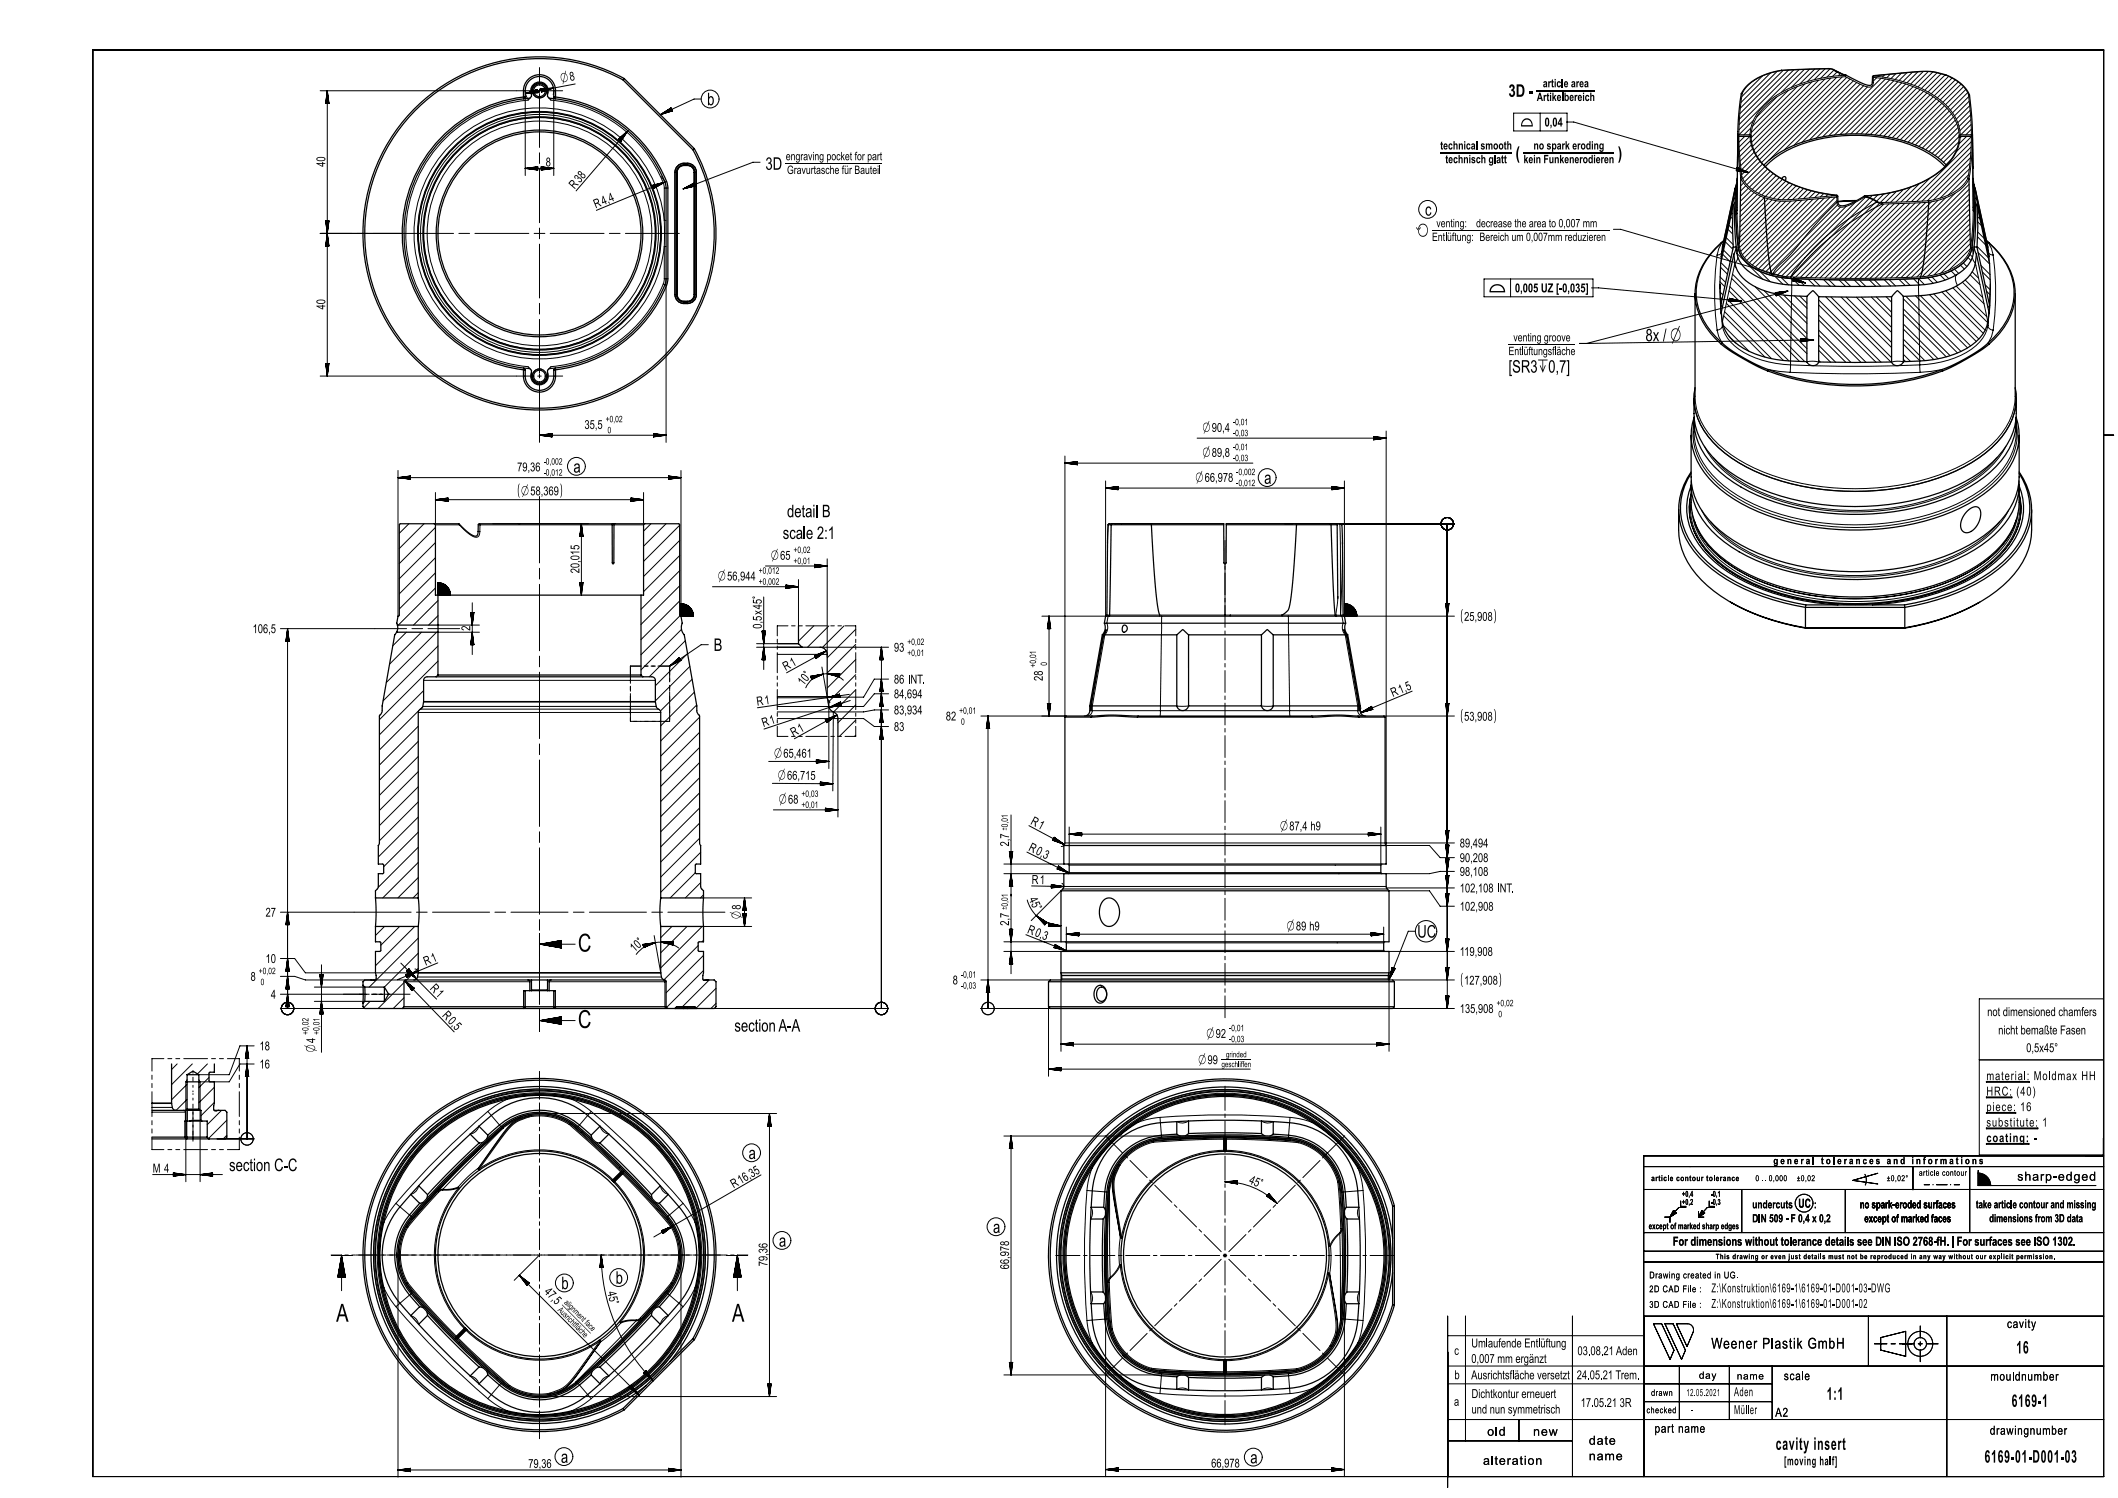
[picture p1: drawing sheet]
<svg xmlns="http://www.w3.org/2000/svg" width="594mm" height="420mm" viewBox="0 0 594 420" stroke-linecap="round" stroke-linejoin="round" font-family="sans-serif">
<defs><g id="words">
<g font-size="7">
<text x="162.1" y="266.8">C</text>
<text x="162.1" y="288.2">C</text>
<text x="94.3" y="370.6">A</text>
<text x="205.3" y="370.6">A</text>
</g>
<g font-size="4.9">
<text x="198.3" y="29.5">b</text>
<text x="423" y="27.1">3D -</text>
<text x="214.7" y="47.6">3D</text>
<text x="425" y="44.6">(</text>
<text x="453.7" y="44.6">)</text>
<text x="399.6" y="60.5">c</text>
<text x="461.5" y="95.7">8x / ⌀</text>
<text x="423.1" y="104.5">[SR3↧0,7]</text>
<text x="160.8" y="132.5">a</text>
<text x="354.5" y="135.6">a</text>
<text x="220.7" y="145">detail B</text>
<text x="219.5" y="151.1">scale 2:1</text>
<text x="200.2" y="182.5">B</text>
<text x="397.5" y="262.9">UC</text>
<text x="206" y="289.2">sectionA-A</text>
<text x="64.2" y="328.3">section C-C</text>
<text x="209.9" y="325">a</text>
<text x="278.5" y="345.7">a</text>
<text x="218.5" y="349.5">a</text>
<text x="172.7" y="359.9">b</text>
<text x="157.4" y="361.5">b</text>
<text x="565.5" y="379.5">16</text>
<text x="512.3" y="392.5">1:1</text>
<text x="564.2" y="394.4">6169-1</text>
<text x="498" y="406.5">cavity insert</text>
<text x="157.3" y="410.1">a</text>
<text x="350.6" y="410.3">a</text>
<text x="556.6" y="410.1">6169-01-D001-03</text>
</g>
<text font-size="4.3" x="479.9" y="378.1">Weener Plastik GmbH</text>
<g font-size="3.8">
<text x="157.4" y="23.2" transform="rotate(-11 157.4 23.2)">⌀8</text>
<text x="337.2" y="121.1">⌀90,4</text>
<text x="337.2" y="128.1">⌀89,8</text>
<text x="335.3" y="135.1">⌀66,978</text>
<text x="216.2" y="156.9">⌀65</text>
<text x="201.3" y="162.8">⌀56,944</text>
<text x="217.1" y="212.4">⌀65,461</text>
<text x="218.1" y="218.6">⌀66,715</text>
<text x="218.4" y="225.3">⌀68</text>
<text x="359" y="232.8">⌀87,4 h9</text>
<text x="207.7" y="257.7" transform="rotate(-90 207.7 257.7)">⌀8</text>
<text x="360.8" y="260.9">⌀89 h9</text>
<text x="338.3" y="291">⌀92</text>
<text x="88.4" y="295" transform="rotate(-90 88.4 295)">⌀4</text>
<text x="336" y="298.4">⌀99</text>
</g>
<g font-size="3.6">
<text x="557.1" y="307.2">HRC: (40)</text>
<text x="469.1" y="349.2">For dimensions without tolerance details see DIN ISO 2768-fH. | For surfaces see ISO 1302.</text>
<text x="480" y="362.3">Z:\Konstruktion\6169-1\6169-01-D001-03-DWG</text>
<text x="480" y="366.7">Z:\Konstruktion\6169-1\6169-01-D001-02</text>
<text x="500.3" y="410.8">[moving half]</text>
</g>
<g font-size="3.5">
<text x="433.2" y="35.5">0,04</text>
<text x="91.2" y="46.8" transform="rotate(-90 91.2 46.8)">40</text>
<text x="153" y="46.7">8</text>
<text x="161.1" y="53.2" transform="rotate(-49 161.1 53.2)">R38</text>
<text x="167" y="58.5" transform="rotate(-22 167 58.5)">R4,4</text>
<text x="424.9" y="82">0,005 UZ [-0,035]</text>
<text x="91.2" y="86.8" transform="rotate(-90 91.2 86.8)">40</text>
<text x="163.9" y="120.3">35,5</text>
<text x="145" y="132.2">79,36</text>
<text x="148.7" y="138.9">58,369</text>
<text x="162.5" y="160.7" transform="rotate(-90 162.5 160.7)">20,015</text>
<text x="70.8" y="177.5">106,5</text>
<text x="131.9" y="176.9" transform="rotate(-90 131.9 176.9)">2</text>
<text x="213.6" y="176.3" transform="rotate(-90 213.6 176.3)">0,5x45°</text>
<text x="410.6" y="174.1">25,908</text>
<text x="250.7" y="182.7">93</text>
<text x="220.3" y="188.1" transform="rotate(-29 220.3 188.1)">R1</text>
<text x="250.7" y="191.7">86 INT.</text>
<text x="292.5" y="190.9" transform="rotate(-90 292.5 190.9)">28</text>
<text x="212.3" y="197.9" transform="rotate(-8 212.3 197.9)">R1</text>
<text x="225.3" y="192.4" transform="rotate(-52 225.3 192.4)">10°</text>
<text x="250.7" y="195.8">84,694</text>
<text x="390.6" y="195.5" transform="rotate(-23 390.6 195.5)">R1,5</text>
<text x="214.1" y="203.9" transform="rotate(-18 214.1 203.9)">R1</text>
<text x="250.7" y="200.3">83,934</text>
<text x="265.3" y="202">82</text>
<text x="410.6" y="202.1">53,908</text>
<text x="222.5" y="206.6" transform="rotate(-29 222.5 206.6)">R1</text>
<text x="250.7" y="205">83</text>
<text x="288.8" y="231" transform="rotate(28 288.8 231)">R1</text>
<text x="283" y="237.3" transform="rotate(-90 283 237.3)">2,7</text>
<text x="288.2" y="238.4" transform="rotate(26 288.2 238.4)">R0,3</text>
<text x="409.4" y="237.6">89,494</text>
<text x="409.4" y="241.7">90,208</text>
<text x="409.4" y="245.6">98,108</text>
<text x="289.3" y="247.8" transform="rotate(1 289.3 247.8)">R1</text>
<text x="409.4" y="250.2">102,108 INT.</text>
<text x="74.5" y="257">27</text>
<text x="288.5" y="252.2" transform="rotate(65 288.5 252.2)">45°</text>
<text x="409.4" y="255.3">102,908</text>
<text x="283" y="259.6" transform="rotate(-90 283 259.6)">2,7</text>
<text x="287.9" y="261.5" transform="rotate(22 287.9 261.5)">R0,3</text>
<text x="74.5" y="270">10</text>
<text x="177.9" y="267.1" transform="rotate(-42 177.9 267.1)">10°</text>
<text x="409.4" y="268">119,908</text>
<text x="70.3" y="275">8</text>
<text x="119.4" y="270.8" transform="rotate(-23 119.4 270.8)">R1</text>
<text x="75.9" y="280">4</text>
<text x="120.4" y="277.3" transform="rotate(45 120.4 277.3)">R1</text>
<text x="267.2" y="276">8</text>
<text x="410.6" y="276.1">127,908</text>
<text x="123.8" y="284.9" transform="rotate(46 123.8 284.9)">R0,5</text>
<text x="409.4" y="284">135,908</text>
<text x="557.3" y="284.9">not dimensioned chamfers</text>
<text x="560.4" y="290">nicht bemaßte Fasen</text>
<text x="72.8" y="299.6">16</text>
<text x="72.8" y="294.5">18</text>
<text x="568.3" y="295">0,5x45°</text>
<text x="557.1" y="302.8">material: Moldmax HH</text>
<text x="557.1" y="311.5">piece: 16</text>
<text x="557.1" y="315.9">substitute: 1</text>
<text x="557.1" y="320.2">coating: -</text>
<text x="42.8" y="328.8">M 4</text>
<text x="205.7" y="333.2" transform="rotate(-30 205.7 333.2)">R16,35</text>
<text x="350.1" y="331.7" transform="rotate(23 350.1 331.7)">45°</text>
<text x="565.7" y="331">sharp-edged</text>
<text x="215.2" y="355" transform="rotate(-90 215.2 355)">79,36</text>
<text x="283" y="355.9" transform="rotate(-90 283 355.9)">66,978</text>
<text x="152.4" y="362.4" transform="rotate(45 152.4 362.4)">47,5</text>
<text x="170.3" y="362.3" transform="rotate(76 170.3 362.3)">45°</text>
<text x="412.6" y="377.8">Umlaufende Entlüftung</text>
<text x="562.9" y="372.3">cavity</text>
<text x="407.8" y="379.9">c</text>
<text x="412.6" y="382.1">0,007 mm ergänzt</text>
<text x="442.4" y="379.9">03.08.21 Aden</text>
<text x="407.9" y="386.7">b</text>
<text x="412.6" y="386.7">Ausrichtsfläche versetzt</text>
<text x="442.2" y="386.7">24.05.21 Trem.</text>
<text x="500.3" y="387">scale</text>
<text x="558.2" y="387.1">mouldnumber</text>
<text x="407.8" y="394.1">a</text>
<text x="412.7" y="392">Dichtkontur erneuert</text>
<text x="443.3" y="394.5">17.05.21 3R</text>
<text x="486.3" y="391.4">Aden</text>
<text x="412.7" y="396.3">und nun symmetrisch</text>
<text x="464" y="401.7">part name</text>
<text x="486.3" y="396.5">Müller</text>
<text x="497.9" y="397.2">A2</text>
<text x="417.1" y="402.5">old</text>
<text x="430" y="402.5">new</text>
<text x="445.6" y="405.1">date</text>
<text x="558.1" y="402.2">drawingnumber</text>
<text x="148.2" y="411.6">79,36</text>
<text x="339.7" y="411.5">66,978</text>
<text x="415.9" y="410.7">alteration</text>
<text x="445.6" y="409.4">name</text>
</g>
<g font-size="3.3">
<text x="431" y="28.3">Artikelbereich</text>
<text x="432.7" y="24.5">article area</text>
<text x="403.9" y="41.9">technical smooth</text>
<text x="430.1" y="41.9">no spark eroding</text>
<text x="220.4" y="44.9">engraving pocket for part</text>
<text x="405.3" y="45.8">technisch glatt</text>
<text x="427.3" y="45.8">kein Funkenerodieren</text>
<text x="220.7" y="48.8">Gravurtasche für Bauteil</text>
<text x="402.8" y="63.7">venting:</text>
<text x="414" y="63.7">decrease the area to 0,007 mm</text>
<text x="401.6" y="67.6">Entlüftung: Bereich um 0,007mm reduzieren</text>
<text x="424.4" y="95.7">venting groove</text>
<text x="423.1" y="99.6">Entlüftungsfläche</text>
</g>
<g font-size="3.2">
<text x="521.6" y="338.8">no spark-eroded surfaces</text>
<text x="491.4" y="342.7">DIN 509 - F 0,4 x 0,2</text>
<text x="522.9" y="342.7">except of marked faces</text>
<text x="557.9" y="342.7">dimensions from 3D data</text>
</g>
<g font-size="3.1">
<text x="426.5" y="35.5">⌓</text>
<text x="417.6" y="82">⌓</text>
<text x="491.4" y="338.8">undercuts UC ::</text>
<text x="491.4" y="338.8">undercuts</text>
<text x="554.2" y="338.8">take article contour and missing</text>
</g>
<g font-size="2.8">
<text x="497.3" y="326.4">general tolerances and informations</text>
<text x="476.5" y="386.6">day</text>
<text x="487.1" y="386.8">name</text>
<text x="472.9" y="391.4">12.05.2021</text>
<text x="474.4" y="396.2">-</text>
</g>
<g font-size="2.7">
<text x="462.5" y="358.4">Drawing created in UG.</text>
<text x="462.5" y="362.3">2D CAD File :</text>
<text x="462.5" y="366.7">3D CAD File :</text>
</g>
<text font-size="2.6" x="462.4" y="344.6">except of marked sharp edges</text>
<g font-size="2.5">
<text x="169.8" y="118.4">+0,02</text>
<text x="345.8" y="119.2">-0,01</text>
<text x="170.4" y="121.5">0</text>
<text x="345.8" y="122.3">-0,03</text>
<text x="152.4" y="130.3">-0,002</text>
<text x="345.8" y="126.2">-0,01</text>
<text x="345.8" y="129.3">-0,03</text>
<text x="152.4" y="133.4">-0,012</text>
<text x="346.7" y="133.2">-0,002</text>
<text x="346.7" y="136.3">-0,012</text>
<text x="222.5" y="155">+0,02</text>
<text x="212.8" y="160.9">+0,012</text>
<text x="222.5" y="158.1">+0,01</text>
<text x="212.8" y="163.9">+0,002</text>
<text x="254.4" y="180.8">+0,02</text>
<text x="254.4" y="183.9">+0,01</text>
<text x="290.6" y="187.2" transform="rotate(-90 290.6 187.2)">+0,01</text>
<text x="293.6" y="186.7" transform="rotate(-90 293.6 186.7)">0</text>
<text x="269" y="200.1">+0,01</text>
<text x="269.5" y="203.2">0</text>
<text x="224.7" y="223.4">+0,03</text>
<text x="224.7" y="226.5">+0,01</text>
<text x="72.6" y="273.1">+0,02</text>
<text x="269.5" y="274.1">-0,01</text>
<text x="73.1" y="276.2">0</text>
<text x="269.5" y="277.2">-0,03</text>
<text x="419.7" y="282.1">+0,02</text>
<text x="420.2" y="285.2">0</text>
<text x="86.5" y="290.2" transform="rotate(-90 86.5 290.2)">+0,02</text>
<text x="89.6" y="290.2" transform="rotate(-90 89.6 290.2)">+0,01</text>
<text x="344.7" y="289.1">-0,01</text>
<text x="344.7" y="292.2">-0,03</text>
<text x="463.1" y="391.4">drawn</text>
<text x="461.8" y="396.2">checked</text>
</g>
<g font-size="2.3">
<text x="342.6" y="299.2">geschliffen</text>
<text x="343.8" y="296.4">grinded</text>
<text x="538.2" y="329.6">article contour</text>
<text x="463.1" y="331.1">article contour tolerance</text>
<text x="471.7" y="335.5">+0,4</text>
<text x="479.8" y="335.5">-0,1</text>
<text x="492.3" y="331.2">0 .. 0,000</text>
<text x="504" y="331.2">±0,02</text>
<text x="528.7" y="331.2">±0,02°</text>
<text x="471.7" y="337.8">+0,2</text>
<text x="479.8" y="337.8">-0,3</text>
<text x="158.1" y="365.3" transform="rotate(45 158.1 365.3)">alignment face</text>
<text x="156.3" y="367.4" transform="rotate(45 156.3 367.4)">Ausrichtfläche</text>
</g>
<g font-size="2.2">
<text x="282.6" y="232.9" transform="rotate(-90 282.6 232.9)">±0,01</text>
<text x="282.6" y="255.1" transform="rotate(-90 282.6 255.1)">±0,01</text>
</g>
<text font-size="2.1" x="481.2" y="353">This drawing or even just details must not be reproduced in any way without our explicit permission.</text>
</g></defs>
<g fill="none" stroke="#000" stroke-width=".28">
<path d="M26 14h564v400h-564zM151.3 18.9v5M498.4 20l-10.3 10.3M500.1 19.7l-12.2 12.2M501.6 19.7l-13.8 13.7M503.1 19.6l-15.4 15.3M504.5 19.5l-16.8 16.9M506 19.5l-6.4 6.4M507.5 19.4l-5.1 5.1M508.9 19.4l-4.1 4.1M510.4 19.3l-3.5 3.6M511.8 19.3l-3 3"/>
<path d="M512.7 19.2v.1M512.7 19.3l-10.5 .3a19.5 19.5 0 0 0-7.6 1.6h-.2a10.9 10.9 0 0 0-5.8 4.9l-.7 5.9-.2 5.8 4-4.1M512.7 19.3l1.3 .2M513.2 19.3l-2.6 2.6M514 19.5l1.8 1 1.7 .6M514 19.4l.1 .1M514.1 19.5h-.1M514.1 19.5l1.2 .7M514.1 19.5l2.4 1.2M514.3 19.7l-2 1.9M89.8 25.4h60M91.3 28.9h1"/>
<path d="M91.4 28.5v.4M91.4 28.1v.8M91.5 27.8v1.1M91.6 27v1.9M91.6 26.6v2.3M91.7 25.8v3.1M91.8 25.4v80M91.8 25.4l-.5 3.5M91.8 25.4l.5 3.5M91.8 25.8v3.1M91.9 26.2v2.7M92 27v1.9"/>
<path d="M92 27.4v1.5M92.1 27.8v1.1M92.2 28.5v.4M92.2 28.9h.1M147.3 25.4l.3 1.6 .5 .9M147.3 27.2v22M147.7 26.1l3.1-.6-3.4 .7M148.1 28.1a37.5 37.5 0 0 0-34.3 37.3 37.5 37.5 0 0 0 34.3 37.4M148.5 26.1l2.3-.4-3 .5M149.2 25.6l1.6-.3-1.9 .4M150.1 26l.8-.1-1.2 .2M150.3 25.2l.4-.1-.7 .2"/>
<path d="M150.7 25.1l.2 .9M150.7 25.1l-3.3 1.1M150.7 25.1h.1M150.8 25.2l-1.2 .3M150.8 25.4l-2.3 .4M150.8 25.7l-1.9 .4M150.9 25.8l-1.6 .3M150.9 25.9l-.4 .1M150.9 26h.1M150.9 26l-3.5 .2M151.3 24.9v1M151.3 26.2v15.1"/>
<path d="M151.7 24.9l.2 .9M151.7 24.9h.1M151.8 23.5a2 2 0 0 0-2.4 1.4 2 2 0 0 0 1.4 2.5 2 2 0 0 0 2.4-1.4M151.9 25.8h.1M152.1 24.9l-.4 .1M152.6 25.6l-.7 .1h.4M152.8 25.4h5M153 25.4l-1.1 .3M153.3 24.8l-1.6 .2 .8-.1M153.4 25.3l-1.6 .3M153.7 24.8l-1.9 .4M153.8 25.2l-2 .4"/>
<path d="M154.1 24.8l-2.3 .4M154.1 25.1l-2.3 .4M154.5 24.9l-6.4 1M154.5 28.1a37.5 37.5 0 0 1 31.5 23.2M154.8 24.7l-3 .6M155.2 24.7l-3.5 .2M155.2 24.7l-3.3 1.1M155.2 24.7l-3.4 .7 3.1-.6M155.3 27.2v22M155.3 25.4l-.1 1.1M161.3 23.5l-13.9 2.7M173.5 39l.7 .6"/>
<path d="M173.5 39h.1M174.1 38.5l-.6 .5 .3-.3M174.2 39.6h.1M174.6 38.9l-.5 .7 .3-.4M174.9 37.7l-1.3 1.4 .7-.9M175 38.3l-1 1.2 .8-.9M175.2 37.4l-1.5 1.8M175.7 37.3l-1.7 2.1 1.2-1.5M175.8 36.9l-2.1 2.3M175.9 37l-2.1 2.3M176.1 36.6l-14.5 16.9M176.1 36.6l-2.6 2.4"/>
<path d="M176.1 36.6l-1.9 3M188.2 30.3l.4 .8M188.2 30.3l-3 1.9M188.2 30.3h-.1M188.2 30.3l-.4 .2M188.2 30.4l-1 .5M188.3 30.5l-1.5 .6M188.3 30.5l-1.8 .8M188.3 30.5l-2.5 1.2M188.3 30.6l-2.8 1.3M188.4 30.7l-2.8 1.3M188.4 30.8l-2.1 1"/>
<path d="M188.4 30.9l-1.7 .8M188.5 31l-1.1 .5M188.5 31l-.7 .3M188.5 31.1l-.3 .1M188.6 31.1h-.1M188.6 31.1l-3.4 1.1M196.7 27.8h-2l-9.5 4.4M424.5 31.7h15v5h-15zM431.9 31.7v5M439.4 34.2h2l49 14.2M487.4 38.5l.1 4.2 .5 5.7a6.4 6.4 0 0 0 3.3 5.1 20.3 20.3 0 0 0 6.2 2.6l1.9 .3h2.6l13.2-1.2M487.7 38.2l.4 7.8a9.1 9.1 0 0 0 1.3 5.2 15.7 15.7 0 0 0 13.3 4.7l12.4-1.1"/>
<path d="M489.3 38.2l-1.6 1.6M490.7 38.2l-2.9 3M490.8 38.2a13.9 13.9 0 0 0 7 10.8 38.2 38.2 0 0 0 17.3 5.8M490.8 37.5l-.3 .3M490.9 39.5l-3.1 3.1M491 35.9l-1.9 1.9M494.3 21.3l-5.8 5.8M496.5 20.5l-8.2 8.2M498.3 27.2l-5.6 5.6M501.5 25.4l-10 10M504 24.3l-12.8 12.9M506.2 23.5l-15.1 15.1"/>
<path d="M508.2 22.9l-17 17M510.1 22.5l-18.6 18.6M511.8 22.2l-19.9 19.9M513.5 21.9l-21.2 21.2M515.1 21.7l-22.3 22.3M515.2 20.2l-1.2 1.2M516.2 20.6l-.6 .6M516.7 21.6l-23.3 23.2M517.2 21l-.1 .1M517.5 21.1a37.7 37.7 0 0 0-21.3 7.1 13.3 13.3 0 0 0-5.4 9.6M517.5 21.1l.1 .4M517.6 21.5a36.3 36.3 0 0 0-22 7.8 12.4 12.4 0 0 0-4.5 8.8"/>
<path d="M517.6 21.5l3.8 2 2.3 .8 1.2-.1 .5-1M517.6 21l-.1 .1M517.7 21.1l-.1 .4M517.9 21.7l-23.9 23.9M518.9 22.2l-22.8 22.7M519.8 22.7l-19.4 19.3M520.7 23.1l-17.6 17.6M521.7 23.6l-16.3 16.3M522.7 24l-15.2 15.2M523.7 24.4l-14.3 14.3M525.1 23l.3 .2M525.1 21.5l.3 .2"/>
<path d="M525.4 21.7a34 34 0 0 1 20.1 8.1 12.1 12.1 0 0 1 4 8.3M525.4 21.7v1.5M525.4 21.2l.1 .1M525.5 21.3l-.1 .4M525.5 21.3a34.3 34.3 0 0 1 20.2 8.1 12.2 12.2 0 0 1 4.1 8.4M525.5 21.3l13.4-1.2h2.4l1.9 .3a14.5 14.5 0 0 1 5.4 2.2 9.2 9.2 0 0 1 3.5 3.9l.5 5.6 .3 5.7M526.3 21.8l-.9 .9M527 21.1l-.3 .3M527.6 22l-16.4 16.4M528.5 21l-.6 .6M528.8 22.2l-15.9 15.9M530 22.4l-15.5 15.5"/>
<path d="M530.1 20.8l-1 1M531.1 22.6l-15 15.1M531.7 20.7l-1.4 1.3M532.3 22.9l-14.7 14.7M533.2 20.5l-1.7 1.8M533.4 23.2l-14.3 14.3M534.5 23.6l-14 13.9M534.8 20.4l-2.2 2.2M535.5 23.9l-13.6 13.6M536.3 20.3l-2.6 2.6M536.6 24.3l-13.4 13.3M537.6 24.7l-13.1 13"/>
<path d="M537.9 20.1l-3.1 3.1M538.5 25.1l-12.7 12.7M539.4 20.1l-3.5 3.5M539.5 25.6l-12.4 12.4M540.4 26.1l-12.1 12.1M540.8 20.1l-3.9 3.9M541.3 26.6l-11.8 11.8M542.1 20.2l-4.2 4.2M542.2 27.1l-11.5 11.5M543 27.7l-11.2 11.2M543.3 20.4l-4.4 4.4M543.8 28.3l-10.8 10.9"/>
<path d="M544.4 20.7l-4.6 4.6M544.6 29l-10.6 10.5M545.3 29.6l-10.2 10.3M545.5 21l-4.8 4.8M546 30.4l-9.8 9.8M546.5 21.4l-4.9 4.9M546.7 31.1l-9.5 9.5M547.3 31.9l-9.1 9.2M547.4 21.9l-4.9 4.9M547.9 32.8l-8.8 8.7M548.3 22.4l-5 5M548.4 33.7l-8.3 8.3"/>
<path d="M548.8 34.7l-7.8 7.8M549.1 35.7l-7.2 7.3M549.2 23l-5.1 5M549.3 39.8l-5 5M549.4 36.9l-6.7 6.7M549.5 38.2l-6 6M549.8 38.2a13.9 13.9 0 0 1-7 10.8 39 39 0 0 1-19.8 6M550 23.6l-5.1 5.1M550.1 38.2l-.3 .4M550.7 24.3l-5.1 5M551.3 25.1l-5 5M551.5 38.2l-2 2.1"/>
<path d="M551.8 26l-4.8 4.8M552.1 27.1l-4.5 4.5M552.3 28.4l-4.1 4.1M552.4 29.6l-3.7 3.8M552.5 30.9l-3.4 3.5M552.6 32.2l-3.2 3.3M552.7 33.6l-3 3M552.8 34.9l-2.9 2.9M552.9 36.3l-1.6 1.5M552.9 39.8l-16.8 16.7M552.9 37.7l-.2 .1M552.9 38.3l-4.1 4.1"/>
<path d="M552.9 38.2l-.2 4.4-.5 5.6a5.4 5.4 0 0 1-2.4 4.4l-.1 .1a17.5 17.5 0 0 1-7.5 3.3l-3.9 .4-10.5 .4M553.2 38.5l-.3 5.8-.4 4.5a6.2 6.2 0 0 1-3.5 4.9 24.4 24.4 0 0 1-12.7 3.2l-8.4 .3M147.3 47.2h8M147.3 47.2l3.5 .5M147.7 47.3h3.1M148.1 47.1h2.7M148.1 47.3h2.7M148.5 47.1h2.3M148.5 47.4h2.3M149.2 47h1.6M149.2 47.5h1.6M149.6 46.9h1.2"/>
<path d="M149.6 47.5h1.2M150 46.9h.8M150 47.6h.8M150.8 46.8h.1M150.8 47.7h.1M150.8 46.8v.9M150.8 46.8l-3.5 .4M151.3 42.8v3M151.3 47.3v15.1M151.8 46.8h.1M151.8 47.1h2.7M151.8 46.8l3.5 .4"/>
<path d="M151.8 46.8v.9M151.8 46.8l.8 .1M151.8 46.9h1.2M151.8 47h1.6M151.8 47l2.3 .1M151.8 47.7h.1M151.8 47.5h1.2M151.8 47.5h1.6M151.8 47.3h2.7M151.8 47.3h3.1M152.6 47.6h-.8M154.1 47.4h-2.3"/>
<path d="M155.3 47.2l-3.5 .5M183.1 52l.3 .8M183.1 52h.1M183.4 52.8h.1M183.8 52.6l-.4 .2M183.8 51.7l-.7 .3 .4-.1M184.1 52.4l-.7 .3M184.2 51.7l-1.1 .4M184.4 52.2l-1 .5M185 51.4l-1.9 .7 1.5-.6M185.1 51.8l-1.8 .8 1.5-.6M185.4 49.5l1.1 1.6"/>
<path d="M185.5 51.6l-2.2 .9M185.7 51.2l-2.5 1M186 51.3l.3 1.4M186.1 51.1l-2.9 1.2M186.1 51.2l-2.8 1.3 2.5-1.1M186.3 52.7h1M186.3 52.7v9.1M186.5 51l-3.4 1M186.5 51l-3.1 1.8M186.5 51l-3.3 1.4M186.5 51.1l-.5 .2M186.9 50.9l-19.6 8.1"/>
<path d="M189.3 48.3h.4M189.7 48.3h.2M189.7 48.3v34.3M189.9 48.3v34.3M191.8 46.2a2.09 2.09 0 0 0-2.1 2.1M191.8 46.4a1.88 1.88 0 0 0-1.9 1.9M191.8 46.2v.2M191.8 45.8v.4M191.8 46.2h1M191.8 46.4h1M192.6 52.4l2.2-.8-2.5 1M192.8 46.2a2.09 2.09 0 0 1 2.1 2.1"/>
<path d="M192.8 46.4a1.88 1.88 0 0 1 1.9 1.9M192.8 46.2v.2M192.8 45.8v.4M194.2 52.3l.8-.3-1.1 .4M194.7 48.3h.2M194.7 48.3v34.3M194.7 51.3l.3 .8M194.7 51.3l-3.1 1.7M194.7 51.3l-.7 .4M194.8 51.4l-1.1 .5M194.8 51.5l-1.5 .5M194.8 51.5l-1.8 .7"/>
<path d="M194.9 51.7l-3.3 1.3M194.9 48.3h.4M194.9 48.3v34.3M194.9 51.8l-2.5 1M194.9 51.9l-2.2 .8M195 52l-1.5 .5M195 52.1l-.4 .1M195 52.1v.1M195 52.1l-3.4 .9M213.2 45.5h-2l-19.6 7.5M220.4 45.9h27M485.6 59.7l.3 .3"/>
<path d="M486.9 59.2v.8M486.9 52.9l-.3 .3-3.5 16.1M487 47.9l3.4 .5M487 47.9h.1M487 47.8l.4 .1M487 47.8l.8 .2M487 47.7l1.5 .4M487 47.6l1.9 .6M487.1 47.5l2.6 .8M487.1 47.5l3 .8M487.1 47.4l3 .8M487.1 47.3l2.3 .6"/>
<path d="M487.1 47.2l1.9 .6M487.2 58.9v.9M487.2 58.9l-.3 .3M487.2 58.9h.1M487.2 59.8l.5 8.4a7.4 7.4 0 0 0 1.1 3.4 15.7 15.7 0 0 0 8.4 5.3M487.2 59.8l-.3 .2M487.2 47.1l1.5 .5M487.2 47.1l.7 .2M487.2 47l.4 .1M487.2 47h.1M487.2 47l3.2 1.4M487.2 47l-.2 .9"/>
<path d="M487.2 51.7l-.3 7.5M487.2 50l-.1 .5M487.3 47.2l-.1 11.7M487.3 47.2h.1M487.3 47.1h.1M487.3 46.8h.1M488.5 50.4l-.3 .3M489 51.3l-.8 .8M489.6 52.1l-1.5 1.5M490.3 52.8l-2.2 2.2M491.1 53.4l-3 3M491.1 40.7l-3.2 3.2"/>
<path d="M491.5 41.7l-3.5 3.5M491.9 42.7l-3.7 3.8M491.9 54l-3.8 3.9M492.4 43.6l-4.1 4.1M492.8 54.5l-4.8 4.8M493 44.5l-4.6 4.5M493.6 45.3l-4.9 4.8M493.8 55l-5.8 5.7M494.3 46l-5 5M494.8 55.4l-6.8 6.8M495 46.7l-5.1 5.1M495.7 47.4l-5.1 5.1"/>
<path d="M495.9 55.7l-7.9 7.9M496.5 48.1l-5.1 5M497 56l-9.1 9.1M497.3 48.7l-5 5M498.1 49.3l-5 4.9M498.2 56.3l-10.3 10.2M499 49.8l-4.9 4.9M499.4 56.4l-11.6 11.6M499.9 50.3l-4.8 4.8M500.8 50.8l-4.6 4.6M500.8 56.4l-12.9 13M501.7 51.3l-4.4 4.4"/>
<path d="M502.3 56.4l-14.1 14.1M502.7 51.7l-4.2 4.2M503.7 52.1l-3.9 3.9M503.8 56.3l-15.1 15.1M504.8 52.5l-3.5 3.5M505.4 56.1l-16.2 16.2M505.8 52.9l-3 3M506.9 53.2l-2.6 2.6M506.9 56l-17 17M508 53.5l-2.2 2.2M508.5 55.8l-17.9 17.9M509.1 53.8l-1.7 1.7"/>
<path d="M510 55.7l-18.6 18.6M510.3 54l-1.3 1.4M511.5 54.3l-1 .9M511.6 55.5l-19.3 19.4M512.7 54.5l-.6 .6M513.2 55.4l-20 20M513.9 54.7l-.3 .2M514.7 55.2l-20.5 20.6M515.1 54.8l.1 .4M515.1 54.7v.1M515.2 55.2v1.5M515.2 56.2l-20 20"/>
<path d="M515.2 56.7a159.8 159.8 0 0 0-13.1 14.6l-1 1.2a11.5 11.5 0 0 0-3.9 4.4M515.3 57.5l-19.1 19.1M515.4 55l-.2 .2M515.5 56.6l-.3 .1M516.1 58.1l-18.8 18.8M517.8 57.9l-19.3 19.3M520.3 56.7l-20.6 20.7M522.9 55v.2M522.9 55.2l-3.5 2-2.3 .8-.9 .1-.5-.2-.4-.5-.1-.7M522.9 55.2l1.9 .6 1.6 .9M523 54.9v.1M523 55l-.1 .2"/>
<path d="M523 55l2 .6 1.6 .9M523.2 55.3l-22.3 22.2M523.5 55l-.1 .1M524.3 55.6l-22.1 22M525.1 54.8l-.7 .6M525.3 56l-21.7 21.7M526.2 56.5l-21.2 21.3M526.4 56.7a64.9 64.9 0 0 0-21.4 17l-2.8 4M526.4 56.7l1.5 .5M526.6 56.5l-.2 .2M526.6 56.5l1.2 .3M526.6 54.7l-1.2 1.2"/>
<path d="M527.1 57l-20.8 20.8M527.8 56.8l.1 .4M527.9 57.2l-.9 .4a73.9 73.9 0 0 0-20.1 14.9l-4.6 5.1M528.3 54.4l-2 2M528.4 57.2l-20.7 20.7M529.8 57.2l-20.7 20.7M530 54.1l-2.6 2.7M531.3 57.1l-20.9 20.8M531.9 53.7l-3.1 3.1M532.7 57.1l-20.9 20.9M533.8 53.2l-3.6 3.5M534.2 57l-21 21"/>
<path d="M535.6 57l-21 21M535.9 52.5l-4.2 4.2M537.1 56.9l-21.1 21.1M538.3 51.5l-5.2 5.1M538.6 56.8l-21.2 21.2M540.1 56.8l-21.3 21.3M541.1 50.1l-6.5 6.5M541.7 56.6l-21.5 21.5M543.5 56.2l-21.9 21.9M545.6 55.5l-22.6 22.5M547.1 44.8l-1.3 1.4M548.3 54.2l-23.8 23.8"/>
<path d="M548.8 41.7l-3.7 3.8M552.1 49l-5.7 5.7M552.2 50.3l-.1 .1M552.2 51.7l-26.3 26.3M552.3 53.1l-25 24.9M552.3 54.5l-23.5 23.5M552.3 47.4l-8.2 8.1M552.3 55.9l-22.1 22M552.3 57.2l-20.6 20.7M552.4 58.6l-19.3 19.2M552.5 45.8l-10.3 10.2M552.6 44.2l-12.1 12.1"/>
<path d="M552.7 42.7l-13.7 13.7M552.8 41.2l-15.2 15.3M553.3 46.8h.1M553.3 47.2h.1M553.3 47.1h.1M553.3 47.2l.1 11.7M553.3 50l.1 .5M553.3 51.7l.4 6.6M553.4 58.1l.3 .2M553.4 58.9l-.2 6.1-.5 4.4a6.2 6.2 0 0 1-1.4 2.9 18.5 18.5 0 0 1-12.7 5.3l-18.2 .5-18.1-.5M553.4 58.9l.3 .3M553.4 58.8v.1"/>
<path d="M553.7 58.3v.9M553.7 59.2l-.3 6.6-.7 4.8a7.9 7.9 0 0 1-2.6 3.5l-.7 .5a23.4 23.4 0 0 1-13 3.6l-16 .3-18.2-.4M553.7 52.9l.3 .3 3.5 16.1M554.5 57.8h.1M89.8 65.4h37.4M90.3 65.4h8.3M91.3 61.9h1M91.3 61.9l1 7M91.3 68.9h1M91.3 61.9l.1 .5M91.4 68.5v.4M91.4 61.9v.8"/>
<path d="M91.4 68.1v.8M91.5 61.9v1.2M91.5 67.8v1.1M91.5 61.9l.1 2M91.6 67v1.9M91.6 61.9v2.4M91.6 66.6v2.3M91.7 61.9v3.2M91.7 65.8v3.1M91.8 61.9v3.2M91.8 65.8v3.1M91.9 66.2v2.7"/>
<path d="M91.9 61.9v2.8M92 61.9v2M92 67v1.9M92 61.9v1.6M92 67.4v1.5M92.1 67.8v1.1M92.1 61.9v1.2M92.2 61.9v.5M92.2 68.5v.4M92.2 61.9v.1M92.2 68.9h.1M92.3 61.9l-1 7"/>
<path d="M104.6 65.4h8.2M128.7 65.4h3M133.2 65.4h15.1M149.8 65.4h3M151.3 63.9v3M151.3 68.4v15.1M154.3 65.4h15.1M170.9 65.4h3M175.4 65.4h15.1M186 79.6a37.5 37.5 0 0 1-31.5 23.2M186 79.6l.9 .4M186.3 78.2l-.3 1.4"/>
<path d="M186.3 61.8a35.2 35.2 0 0 0-53.6-26.2 35.2 35.2 0 0 0 0 59.7 35.2 35.2 0 0 0 53.6-26.2M186.3 69.1h.5M186.3 61.8v7.3M186.3 61.8h.5M186.3 78.2h.5M186.3 69.1v9.1M186.8 78.2h.5M186.8 78.2v45.8M401.6 64.6h49.7M416.2 78.2h30.6v5h-30.6zM423.6 78.2v5M452.5 64.3h2l51.8 15"/>
<path d="M481.6 71.5a78.5 78.5 0 0 0 0 21.1M482.4 79l1.3 1.4M482.4 77.6l1.6 1.6M482.5 74.9l2 2M482.6 73.6l2.1 2.1M482.7 72l.2 .2M482.8 71l-.5 .4-.7 .1M482.9 68l-.9 1.7-.4 1.8M483.1 71.3l2.1 2.1M483.4 70.1l2.1 2.1M483.9 67.8l2.1 2.1M484.1 66.6l1.9 1.9"/>
<path d="M484.6 64.3l1.3 1.3M484.9 63.1l1 1M485.4 60.8l.5 .5M485.6 78l21.2 21.2M485.9 76.9l20.9 20.8M486.4 74.6l.5 .4M486.9 60l.6 8.8a8.9 8.9 0 0 0 5.8 7.1l3.8 1.4M487.1 71.1l7.3 7.2M487.4 72.1l-.2 .8-.6 .9-3.5 16.4v1.1M487.4 69.9l.2 .2M487.5 69.4l-.4 1.7M493.6 76.1l2.9 2.9"/>
<path d="M497.1 77.3l5 .8M497.2 76.9l-.1 .4M497.2 76.9l5 .8M497.8 77.5l2.2 2.2M499.6 77.8l2 2.1M502.1 78.1h.1M502.2 77.7l-.1 .4M502.3 77.6l-.1 .5M502.3 77.6l-.1 .1M502.5 78.1l-.3 24.2M502.7 78.1l1.9 1.9M502.8 78.8l3.5 .5"/>
<path d="M502.8 78.8h.1M502.9 78.7l.7 .2M502.9 78.6l1.1 .4M502.9 78.6l1.5 .4M503 78.2l2.6 .8M503 78.2l2.3 .6M503 78.1l1.9 .6M503.1 78.1l1.1 .3M503.1 78l.7 .2M503.1 77.9l3.2 1.4M503.1 77.9l-.3 .9M503.1 77.9h.1"/>
<path d="M504.2 78.2l1.9 1.9M505.2 79.1l-2.3-.6 2.7 .7M506 79.2l-3-.9 3.3 1M507.1 78.3l1.9 1.9M508.6 78.3l1.8 1.9M511.5 78.4l1.8 1.9M512.9 78.4l1.9 1.9M515.8 78.5l1.8 1.8M517.2 78.5l1.8 1.8M520.1 78.5l1.8 1.8M521.5 78.5l1.8 1.8M524.3 78.5l1.8 1.8"/>
<path d="M525.7 78.5l1.8 1.8M528.5 78.4l1.7 1.8M529.8 78.4l1.8 1.8M532.6 78.3l1.7 1.8M534 78.3l1.7 1.7M536.7 78.2l1.7 1.7M539.7 79.8l-1.7-1.7 .4 24.2M540.6 77.9l1.6 1.5M541.8 77.7l1.5 1.5M544.1 77.1l1.4 1.4M545.2 76.8l1.3 1.3M547.2 76l1.2 1.2"/>
<path d="M548.1 75.5l1.2 1.2M548.6 77.1l-.2 1.4 .6 1.5M549.9 74.4l1 1M550.4 79.1l6 6.1M550.6 73.7l1 1M551.2 78.5l4.9 4.9M551.9 72.2l.9 .9M552.4 60l-17.8 17.8M552.4 61.4l-16.3 16.3M552.4 62.8l-14.8 14.9M552.5 71.3l.7 .8M552.5 64.2l-13.4 13.4"/>
<path d="M552.5 65.5l-11.8 11.9M552.5 77.1l2.8 2.7M552.6 66.9l-10.2 10.2M552.6 68.3l-8.3 8.3M552.6 69.7l-6.1 6.1M553.1 69.4l.3 1.7M553.1 76.2l1.8 1.8M553.2 72.1l.2 .8 .6 .9 3.5 16.4v1.1M553.9 74.2l.2 .2M554.5 69.1l3.1 3.2M554.6 66.4l2.3 2.3M554.6 60.8l.7 .6"/>
<path d="M554.7 65.1l1.8 1.8M554.7 62.2l1 1M554.8 70.8l3.2 3.2M555.6 74.4l2.6 2.6M555.9 76.2l2.3 2.3M556.7 79.8l1.5 1.5M557.6 68l.9 1.7 .5 1.8M557.7 71l.6 .4 .7 .1M557.8 72l-.2 .2M559 71.5a78.5 78.5 0 0 1 0 21.1M151.3 85v3M151.3 89.5v15.2"/>
<path d="M189.3 82.6h.4M189.7 82.6a2.09 2.09 0 0 0 2.1 2.1M189.7 82.6h.2M189.9 82.6a1.88 1.88 0 0 0 1.9 1.9M191.8 84.5v.2M191.8 84.7v.4M191.8 84.7h1M191.8 84.5h1M192.8 84.5v.2M192.8 84.7v.4M194.7 82.6a1.88 1.88 0 0 1-1.9 1.9M194.7 82.6h.2"/>
<path d="M194.9 82.6a2.09 2.09 0 0 1-2.1 2.1M194.9 82.6h.4M423.1 96.6h18.7M443 96.3h2M446.3 80.7h2l40.2 3.7M481.6 92.6l.4 1.8 .9 1.7M482.4 80.9l.1 5.2 .6 5.2M482.4 81.9l.8 .8M482.4 83.3l.6 .6M482.6 85.6l.4 .6M483.1 91.3a1.46 1.46 0 0 1-1.5 1.3M483.1 91.3a11.9 11.9 0 0 0 7.5 8.3 30.7 30.7 0 0 0 11.6 2.7"/>
<path d="M483.3 91.2l7.2 7.3M483.4 88.5l11.6 11.6M483.7 87.4l13.1 13.2M484.2 85l16 16.1M484.4 83.9l17.3 17.3M484.9 81.5l19.8 19.8M484.9 94.3l1.9 1.9M484.9 84.6h.1M484.9 84.5h.5M485 84.1l3.1 .3M485 84l3.1 .3M485 83.8l1.6 .2"/>
<path d="M485 83.6l3.5 .8M485 83.6l-.1 1M485 83.6h.1M485.1 80.4l21 21M485.4 83.7h-.4l.8 .1M486.5 84.5h-1.6h.8M486.9 84.1l-1.9-.2 2.7 .3M487.3 84.5l-2.3-.2 1.9 .2M488.5 84.4l-3.6 .2M492.2 80.4l14.6 14.5M494.7 81.5l12.1 12M497.9 82l.2 .9"/>
<path d="M497.9 82h.1M498.2 82.9h-.1M498.3 82l-.4 .1M498.5 82.8l-.4 .1M498.6 82.5l8.2 8.2M498.9 82.6l-.8 .2M499.5 81.8l-1.6 .3 .8-.2M499.6 82.3l-1.5 .4M500.2 82.7l6.6 6.6M500.3 82l-2.2 .7 1.9-.5M500.6 81.7l-2.6 .6 1.9-.5M501 81.7l-3 .7"/>
<path d="M501 81.8l-3 .8M501.4 81.6l-56.4 14.7M501.4 81.6l-3.5 .4M501.4 81.6l-3.3 1.3M503.3 83l3.5 3.4M504.8 83l2 2M505.1 94.9l3.5 .4M505.1 94.9v.9l3.5-.5M505.2 94.9h-.1M505.5 95h-.4M505.6 95.8h-.5M505.9 95h-.8"/>
<path d="M506.7 95.1h-1.6h2M506.7 95.6l-1.6 .1h.8M507.1 95.5l-2 .1M507.5 95.5h-2.4M507.9 95.2l-2.8 .1h3.2M508.6 95.3l-63.6 1M508.6 95.3l-3.5 .1M510.1 84.1l17.4 17.5M510.1 85.5l16.1 16.1M510.1 88.3l13.3 13.3M510.1 89.7l11.8 11.9M510.1 92.6l9 9"/>
<path d="M510.1 94l7.6 7.6M510.1 96.8l4.7 4.8M510.1 98.2l3.3 3.4M512 83.2l18.3 18.3M513.5 83.3l17 17M516.4 83.3l14.1 14.1M517.8 83.3l12.7 12.7M520.6 83.3l9.9 9.9M522 83.3l8.5 8.5M524.8 83.3l5.7 5.7M526.2 83.3l4.3 4.3M529 83.2l1.5 1.5"/>
<path d="M530.4 83.2l.1 .1M533.8 83.8l15.2 15.2M533.8 86.6l13.1 13.1M533.8 88l12 12.1M533.8 90.8l9.7 9.8M533.8 92.3l8.5 8.5M533.8 95.1l6 6M533.8 96.5l4.7 4.7M533.8 99.3l2 2M534.5 83.1l15.5 15.4M537.2 83l14.6 14.5M538.6 82.9l14.1 14.1"/>
<path d="M541.1 82.6l13.2 13.1M542.3 82.4l12.7 12.7M544.6 81.9l11.6 11.6M545.7 81.5l11 11.1M547.7 80.7l9.8 9.8M548.6 80.2l8.6 8.6M557.1 81.6l1.1 1.1M557.5 91.3a11.9 11.9 0 0 1-7.6 8.3 30.7 30.7 0 0 1-11.5 2.7M557.5 91.3a1.46 1.46 0 0 0 1.5 1.3M557.9 85.2l.1 .2M558 85.6l-.5 .6M558.2 80.9l-.2 5.2-.5 5.2"/>
<path d="M559 92.6l-.5 1.8-.9 1.7M89.8 105.4h60M91.3 101.9h1M91.3 101.9l.5 3.5M91.3 101.9l.1 .5M91.4 101.9v.8M91.5 101.9v1.2M91.5 101.9l.1 2M91.6 101.9v2.4M91.7 101.9v3.2M91.8 101.9v3.2M91.9 101.9v2.8"/>
<path d="M92 101.9v2M92 101.9v1.6M92.1 101.9v1.2M92.2 101.9v.5M92.2 101.9v.1M92.3 101.9l-.5 3.5M150.8 105.4h1M151.3 104.9v1M151.3 106.9v17.1M151.8 103.5a2 2 0 0 0-2.4 1.4 2 2 0 0 0 1.4 2.5 2 2 0 0 0 2.4-1.4M152.8 105.4h5M475.1 118.7a17.2 17.2 0 0 0 5.1 15.4 45.1 45.1 0 0 0 22.2 11.7 73.7 73.7 0 0 0 46.3-3.6 31.9 31.9 0 0 0 15.2-13 15.8 15.8 0 0 0 1.6-10.5"/>
<path d="M475.4 111.1a18.8 18.8 0 0 0 6.5 13.5 48.2 48.2 0 0 0 23.4 10.9 72.6 72.6 0 0 0 43.3-4.3 30.9 30.9 0 0 0 14.9-13.1 16 16 0 0 0 1.7-7M475.4 108.7a17.1 17.1 0 0 0 5.1 15.3 44.8 44.8 0 0 0 22 11.7 73.2 73.2 0 0 0 46-3.6 31.7 31.7 0 0 0 15.1-13 15.7 15.7 0 0 0 1.6-10.4M495.9 103.6l6.1 .8M502 104.4a405.7 405.7 0 0 0 36.5 0M502.2 102.3l-.2 2.1M502.2 102.3a403.1 403.1 0 0 0 36.2 0M506.8 101.4a6.5 6.5 0 0 1 3.3 .1M510.1 101l.4 .5M533.8 101.4a6.5 6.5 0 0 0-3.3 .1M533.8 100.8l.6 .6M538.4 102.3l.1 2.1M544.7 103.6l-6.2 .8"/>
<path d="M111.6 131.9v40.9M111.6 133.9h79.4M112 134h3.1M112 133.9h3.1M112.8 134.1h2.3M112.8 133.8h2.3M113.2 134.1h1.9M113.2 133.7h1.9M113.6 134.2h1.5M113.6 133.7h1.5M114.3 134.3h.8M114.3 133.6h.8"/>
<path d="M114.7 134.3h.4M114.7 133.5h.4M115.1 133.5h.1M115.1 133.5v.9l-3.5-.5M115.1 133.5l-3.5 .4M122.1 138.1v9.1h6.7M123.3 139.9h2.3M123.7 139.9h1.9M124 139.8h1.6M124.8 139.7h.8M125.2 139.7h.4M125.6 139.6v1"/>
<path d="M125.6 139.6l-3.5 .5M151.3 139.2v18.6M151.3 122h35.5M151.3 122l3.5 .5M151.7 122.1h3.1M152.1 122.1h2.7M152.1 121.9h2.7M152.5 122.2h2.3M152.5 121.9h2.3M153.2 122.3h1.6M153.2 121.8h1.6M153.6 122.3h1.2"/>
<path d="M153.6 121.7h1.2M154 122.4h.8M154 121.7h.8M154.8 122.5h.1M154.8 121.6h.1M154.8 121.6v.9M154.8 121.6l-3.5 .4M177 139.6l.4 .1M177 139.7h.8M177 139.8h1.6M177 139.9h1.9M177 139.9h2.3"/>
<path d="M177 140h3.1M177 139.6l3.5 .5M177 139.6v1M180.5 138.1v9.1h-8.3M183.3 122.5h.1M183.3 122.3h1.2M183.3 122.3h1.6M183.3 122.1h2.7M183.3 122.1h3.1M183.3 121.6h.1M183.3 121.6l.8 .1M183.3 121.7h1.2"/>
<path d="M183.3 121.8h1.6M183.3 121.8l2.3 .1M183.3 121.9h2.7M183.3 121.6l3.5 .4M183.3 121.6v.9M184.1 122.4h-.8M185.6 122.2h-2.3M186.8 122l-3.5 .5M187.5 133.5v.9l3.5-.5M187.5 134.3h.8M187.5 134.1h1.9M187.5 134.1h2.3"/>
<path d="M187.5 133.5h.1M187.5 133.5h.4M187.5 133.6h.8M187.5 133.6l1.6 .1M187.5 133.7h1.9M187.5 133.8h2.3M187.5 133.8l3.1 .1M187.5 133.5l3.5 .4M187.9 134.3l-.4 .1M189.1 134.2h-1.6M190.6 134h-3.1M191 131.9v40.9h3.5a3.5 3.5 0 0 0-3.5-3.5h.4"/>
<path d="M298.7 127.8v73.3M298.7 129.8h52.7M299 129.9h3.2M299 129.8h3.2M299.8 130h2.4M299.8 129.7h2.4M300.2 130.1h2M300.2 129.6h2M300.6 130.1h1.6M300.6 129.6h1.6M301.4 130.2h.8M301.4 129.5h.8"/>
<path d="M301.7 130.3h.5M301.7 129.4h.5M302.1 129.4h.1M302.2 129.4v.9l-3.5-.5M302.2 129.4l-3.5 .4M310.1 134.8v38h-17.9M310.1 136.8h66.9M310.1 136.8l3.5 .5M310.5 136.9h3.1M310.5 136.8h3.1M310.8 136.7h2.8M311.2 137h2.4"/>
<path d="M311.6 137.1h2M311.6 136.6h2M312 136.6h1.6M312.4 137.2h1.2M312.4 136.5h1.2M312.8 137.2h.8M313.2 137.3h.4M313.2 136.4h.4M313.5 136.4h.1M313.6 136.4v.9M313.6 136.4l-3.5 .4M335.7 122.8h53.1"/>
<path d="M373.5 137.2h.8M373.5 137.2h1.2M373.5 137h2.4M373.5 136.4h.1M373.5 136.4h.5M373.5 136.5h1.2M373.5 136.6h1.6M373.5 136.6h2M373.5 136.7h2.8M373.5 136.8h3.2M373.5 136.4l3.5 .4M373.5 136.4v.9"/>
<path d="M374 137.3h-.5M375.5 137.1h-2M376.7 136.9h-3.2M377 134.8v38h30.9M377 136.8l-3.5 .5M385.3 122.9h3.1M385.3 122.4l3.5 .4M385.3 122.4v.9M385.3 122.4h.4M385.3 122.5h.8M385.3 122.5h1.1M385.3 122.6h1.9"/>
<path d="M385.3 122.7h2.3M385.3 122.7l3.1 .1M385.3 123.3h.1M385.3 123.3h.4M385.3 123.2h.8M385.3 123.1h1.9M386.8 123.1l-1.5 .1M388 122.9l-2.7 .1M388.8 120.8v116.3M388.8 122.8l-3.5 .5M474.3 138.4a17.7 17.7 0 0 0 5.3 17.2 46.8 46.8 0 0 0 22.6 11.7 75.6 75.6 0 0 0 46.8-3.6 33.4 33.4 0 0 0 15.6-13 16.3 16.3 0 0 0 1.7-12.3M474.3 138.6a17.8 17.8 0 0 0 5.5 17.1 47 47 0 0 0 22.5 11.6 75.6 75.6 0 0 0 46.5-3.6 33.6 33.6 0 0 0 15.7-12.8 16.3 16.3 0 0 0 1.8-12.3"/>
<path d="M475.1 121.1a18.9 18.9 0 0 0 6.6 13.5 48.5 48.5 0 0 0 23.5 11.1 73.1 73.1 0 0 0 43.6-4.4 31.1 31.1 0 0 0 15-13.2 16.1 16.1 0 0 0 1.7-7M478 125.1a29.3 29.3 0 0 0 14.6 12.8 70.6 70.6 0 0 0 55.3 0 30.4 30.4 0 0 0 14.7-12.8M480.4 128.3a39.7 39.7 0 0 0 20.8 12.3 71.1 71.1 0 0 0 45.9-2.8 34.6 34.6 0 0 0 13-9.5M590 122h2.8M114.7 146.8l-2.7 2.7M118.9 146.8l-6.9 7M122.1 156.4l-10.1 10.1M122.1 152.1l-10.1 10.2M122.1 147.9l-10.1 10.1M122.1 140.1h58.4M122.1 140.1l3.5 .5M122.5 140.1h3.1"/>
<path d="M122.5 140h3.1M122.9 140.2h2.7M123.7 140.3h1.9M124 140.3h1.6M124.8 140.5h.8M125.2 140.5h.4M125.6 140.6h.1M128.6 146.8l.2 .4M128.8 146.9v.3M128.8 147.2l2.4 2.2 1.8 1.1 .7 .1 .5-.2 .4-1.4M134.1 149h.5M134.1 147.1l.5 .1"/>
<path d="M134.4 146.8l.2 .4M134.6 147.2v1.8M134.6 147.2h37.1M138.2 146.8h26.9M151.3 159.3v3M162.6 150.3h.9M162.6 150.3h.1M162.7 149.5v.8M162.7 149.2v1.1M162.8 148.8v1.5M162.9 148v2.3M163 147.6v2.7"/>
<path d="M163 147.2v3.1M163.1 146.8v20.1M163.1 146.8l-.5 3.5M163.1 146.8l.4 3.5M163.2 147.6v2.7M163.2 148v2.3M163.3 148.8v1.5M163.4 149.2v1.1M163.4 149.5v.8M163.5 150.3h.1M171.7 157.8h.5M177 140.6h.1"/>
<path d="M177 140.5h.4M177 140.5h.8M177 140.3h1.9M177 140.1h3.1M178.6 140.3l-1.6 .1M179.7 140.2h-2.7M180.5 140.1l-3.5 .5M182.6 146.8l-2.1 2.1M186.8 146.8l-6.3 6.4M190.6 155.8l-10.1 10.1M190.6 151.5l-10.1 10.1M190.6 147.3l-10.1 10.1"/>
<path d="M214.7 158.7h17.3M228.5 158.2l3.5 .5M228.5 158.2v1M228.5 158.2h.1M228.5 158.3h.8M228.5 158.4h1.2M228.5 158.4l2 .1M228.5 158.5h2.3M228.5 158.6h2.7M228.5 159.1h.1M228.5 159.1h.4M228.5 158.9h1.6"/>
<path d="M228.5 158.8h2.7M228.5 158.7h3.1M229.7 159h-1.2M230.8 158.8l-2.3 .1M232 156.7v26.8M232 158.7l-3.5 .5M310.8 147.1v.1M310.8 147.2l-.2 4.9M310.8 147.2h32.4M311.1 146.8l-.3 .4M343.6 158v14.5M343.6 151.5v6.1"/>
<path d="M343.6 158.6v1M343.9 147.2h31.1M375.6 146.8l.2 .1M375.8 146.9l.5 .2M375.8 146.9h-.9M375.8 146.9l.2 25.6M376 146.8h31.9M376.5 151.7v.4M376.5 152.5l-.5 20M405.9 146.8v136M474.3 140.1a17.7 17.7 0 0 0 5.6 15.4 46.4 46.4 0 0 0 22.4 11.6 75 75 0 0 0 46.5-3.6 33 33 0 0 0 15.5-12.9 16.2 16.2 0 0 0 2-10.5M474.6 143.7a20.5 20.5 0 0 0 7.8 13.3 53.2 53.2 0 0 0 27.2 10.9 72.3 72.3 0 0 0 40.4-5.6 30.5 30.5 0 0 0 14.6-13.3l1.1-3.5 .3-1.8"/>
<path d="M475.1 145.8a24.1 24.1 0 0 0 10.2 12.7 63 63 0 0 0 35 9.4 65.8 65.8 0 0 0 32.9-8 26 26 0 0 0 12.2-14.1M477.2 143.1a29.9 29.9 0 0 0 14.9 13 71.8 71.8 0 0 0 56.3 0 31 31 0 0 0 14.9-13M479.7 146.3a40.5 40.5 0 0 0 21.1 12.5 72.4 72.4 0 0 0 46.8-2.8 35.3 35.3 0 0 0 13.2-9.7M565.2 146.5a25.3 25.3 0 0 1-10.8 12.6 64.8 64.8 0 0 1-35.6 8.7 63.9 63.9 0 0 1-32.6-8.7 25.4 25.4 0 0 1-10.9-12.6M78.6 176.3h35.4M80.2 179.8h.9M80.2 179.3v.5M80.3 179v.8M80.3 178.6v1.2M80.4 177.8v2M80.5 177.4v2.4M80.6 176.6v3.2"/>
<path d="M80.6 176.3v106.5M80.6 176.3l-.4 3.5M80.6 176.3l.5 3.5M80.7 176.6v3.2M80.7 177v2.8M80.8 177.8v2M80.9 178.2v1.6M80.9 178.6v1.2M81 179.3v.5M81.1 179.7v.1M114 177.3l-3.8 3.8M115.5 176.3h3"/>
<path d="M118.2 177.3l-9 8.9M120 176.3h8.9M122.1 164.9l-10.4 10.4M122.1 160.6l-10.1 10.1M122.4 177.3l-14.1 14.1M122.8 172.6l-2.6 2.7M122.8 168.4l-6.8 6.9M122.8 175.3h11.6M122.8 177.3h11.6M122.8 163.4a3.5 3.5 0 0 1 3.5 3.5h-3.5zM122.8 164.5h2.6M122.8 164.1h2.1"/>
<path d="M122.8 164.1l2.2 .1M122.8 164.2h2.3M122.8 164.3h2.4M122.8 164.3l2.5 .1M122.8 164.4h2.5M122.8 165h3M122.8 164.9h2.9M122.8 164.8h2.9M122.8 164.7l2.8 .1M122.8 164.7h2.8M122.8 164.6h2.7M122.8 164.5l2.7 .1"/>
<path d="M122.8 163.4h.5M122.8 166.8h3.5M122.8 166.7h3.5M122.8 166.6h3.5M122.8 166.5h3.5M122.8 166.4l3.5 .1M122.8 166.4h3.5M122.8 166.3h3.5M122.8 166.2l3.5 .1M122.8 166.1l3.5 .1M122.8 166.1h3.4M122.8 166l3.4 .1"/>
<path d="M122.8 165.9l3.4 .1M122.8 165.9h3.4M122.8 165.8h3.4M122.8 165.7l3.4 .1M122.8 165.7h3.3M122.8 165.6h3.3M122.8 165.5l3.3 .1M122.8 165.5h3.2M122.8 165.4h3.2M122.8 165.3h3.2M122.8 165.3h3.1M122.8 165.2h3.1"/>
<path d="M122.8 165.1h3.1M122.8 164h2.1M122.8 163.9h2M122.8 163.9h1.8M122.8 163.8h1.7M122.8 163.7h1.6M122.8 163.6h1.4M122.8 163.6h1.3M122.8 163.5h1.1M122.8 163.4h.7M132 171.8h.9l-.5 3.5zM132 171.8v.4"/>
<path d="M132.1 171.8v.8M132.1 180v.8M132.1 171.8l.1 1.5M132.2 179.2v1.6M132.2 171.8v1.9M132.2 178.8v2M132.3 171.8v2.3M132.3 178.4v2.4M132.3 171.8l.1 3.1M132.4 177.6v3.2M132.4 169v14.5M132.4 177.3l.5 3.5h-.9z"/>
<path d="M132.5 177.6v3.2M132.5 171.8v3.1M132.6 171.8v2.3M132.6 178.4v2.4M132.7 171.8v1.9M132.7 178.8v2M132.7 179.2v1.6M132.8 171.8l-.1 1.5M132.8 171.8v.8M132.8 180v.8M132.9 171.8v.4M132.9 171.8h.1"/>
<path d="M151.3 163.8v18.7M162.6 163.4h.9M162.6 163.4l.5 3.5M162.6 163.4h.1M162.6 163.4l.1 .8M162.7 163.4v1.1M162.8 163.4v1.5M162.9 163.4v2.3M163 163.4v2.7M163 163.4v3.1M163.2 163.4v2.7M163.3 163.4l-.1 2.3"/>
<path d="M163.3 163.4v1.5M163.4 163.4v1.1M163.5 163.4l-.1 .8M163.5 163.4h.1M163.5 163.4l-.4 3.5M190.6 168.5l-10.8 10.8M190.6 164.2l-10.8 10.9M190.6 160l-10.8 10.8M190.7 172.7l-10.9 10.9M191 171.8h3.3M191 172.7h3.5M191 172.6h3.5"/>
<path d="M191 172.5h3.5M191 172.4h3.5M191 172.3h3.5M191 172.2l3.5 .1M191 172.2h3.4M191 172.1h3.4M191 172l3.4 .1M191 172h3.4M191 171.9l3.4 .1M191 171.8l3.4 .1M191 171.7h3.3M191 171.6l3.3 .1"/>
<path d="M191 171.6h3.3M191 171.5h3.3M191 171.4h3.2M191 171.3h3.2M191 171.2h3.1M191 171.1h3.1M191 171h3M191 170.9h3M191 170.9h2.9M191 170.8h2.9M191 170.7h2.8M191 170.6l2.8 .1"/>
<path d="M191 170.6h2.7M191 170.5h2.7M191 170.4l2.6 .1M191 170.3l2.6 .1M191 170.3h2.5M191 170.2l2.4 .1M191 170.1l2.3 .1M191 170.1h2.2M191 170h2.2M191 169.9l2.1 .1M191 169.9h2M191 169.8h1.9"/>
<path d="M191 169.8h1.8M191 169.7h1.7M191 169.6h1.5M191 169.5h1.4M191 169.5h1.3M191 169.4h1M191 169.3h.7M191.1 176.5l-11.3 11.3M192.2 179.6l-10.1 10.2M199.8 164.5h24.1M213.7 177l.5 3.5 .4-3.5M213.7 177h.9"/>
<path d="M213.7 177h.1M213.8 177v.4M213.8 177v.8M213.9 177v1.5M214 177v1.9M214 177l.1 2.7M214.1 177v3.1M214.2 167.4v20.3M214.3 177l-.1 3.1M214.3 177v2.3M214.4 177v1.9M214.5 177v1.2"/>
<path d="M214.5 177v.8M214.6 177v.4M218 179.2v1M220.4 164l3.5 .5M220.4 164v1M220.4 164l.5 .1M220.4 164.1h.8M220.4 164.2h1.2M220.4 164.2l2 .1M220.4 164.4h2.4M220.4 164.4h2.8M220.4 165h.1"/>
<path d="M220.4 164.9h.5M220.4 164.8h1.6M220.4 164.7h2M220.4 164.6h3.2M221 175.5h-3v2.8M221.6 164.8l-1.2 .1M222 175.5h1M223.2 164.6l-2.8 .1M223.9 162.5v13h1.1M223.9 164.5l-3.5 .5M226 175.5h6M228.2 175.5l-4.3 4.3"/>
<path d="M232.5 175.5l-6 6M233 175.5h1M235 175.5h1M236.7 175.5l-6.1 6.1M237 175.5h3v2.8M240 179.2v1M240 176.4l-8 8M293.7 176.3h1M293.8 175.8v.5M293.8 175.5v.8M293.9 175.1v1.2M294 174.3v2"/>
<path d="M294.1 173.9v2.4M294.2 173.1v3.2M294.2 172.8v28M294.2 172.8l-.5 3.5M294.2 172.8l.5 3.5M294.3 173.1v3.2M294.3 173.5v2.8M294.4 174.3v2M294.5 174.7v1.6M294.6 175.5v.8M294.6 175.8v.5M294.7 176.2v.1"/>
<path d="M310.4 172.5h33.2M310.8 172.8l-.4 1.9 .1 .4a3 3 0 0 1-.7 2.9l-3.5 19.9v1.4M325.8 172.8l-.4 26.5M343.6 172.5h1.4M343.6 172.5v.3M343.6 160.6v6.2M343.6 167.8v1M343.6 169.8v6.1M343.6 176.9v1M343.6 178.9v6.1M345 172.5h29.6M345 172.5v.3"/>
<path d="M361.3 172.8l.4 26.5M374.6 172.5l.3 .3M374.6 172.5h1.4M375.2 167.4l-.6 5.1M376 172.5l.3 .3M376 172.5h.7M376 172.5h.1M376.4 172.8l.3 1.9-.1 .4a3 3 0 0 0 .7 2.9l3.5 19.9v1.4M377 171.8h3.4M377 172.7h3.5M377 172.6h3.5M377 172.5h3.5"/>
<path d="M377 172.4h3.5M377 172.3h3.5M377 172.2l3.5 .1M377 172.2h3.5M377 172.1h3.5M377 172l3.5 .1M377 172h3.5M377 171.9l3.5 .1M377 171.8l3.4 .1M377 171.7h3.4M377 171.6l3.4 .1M377 171.6h3.3"/>
<path d="M377 171.5h3.3M377 171.4h3.3M377 171.3h3.2M377 171.2h3.2M377 171.1h3.2M377 171.1h3.1M377 171h3.1M377 170.9h3M377 170.8h3M377 170.7h2.9M377 170.6l2.9 .1M377 170.6h2.8"/>
<path d="M377 170.5h2.7M377 170.4l2.7 .1M377 170.3l2.6 .1M377 170.3h2.5M377 170.2l2.5 .1M377 170.1l2.4 .1M377 170.1h2.3M377 170h2.3M377 169.9l2.2 .1M377 169.9h2M377 169.8h2M377 169.8h1.8"/>
<path d="M377 169.7h1.8M377 169.6h1.6M377 169.5h1.4M377 169.5h1.3M377 169.4h1.1M377 169.3h.7M377.5 169.3h-.5a3.5 3.5 0 0 1 3.5 3.5M405.4 169.3l.5 3.5 .5-3.5M405.4 169.3h1M405.4 169.3l.1 .4M405.5 169.3v.8M405.6 169.3v1.1"/>
<path d="M405.6 169.3l.1 1.9M405.7 169.3v2.3M405.8 169.3v3.1M405.9 169.3v3.1M406 169.3v2.7M406.1 169.3v1.9M406.2 169.3l-.1 1.5M406.2 169.3v.8M406.3 169.3v.4M406.4 169.3h.1M117.3 199.8h68M117.5 199.2l-11.1 11.1"/>
<path d="M117.9 198.8h66.8M118.6 198.1l-.8 .8M118.6 198.1h65.4M118.8 196.8h65M118.8 196.7h65M118.8 190.8h65M118.8 193.6l-12.4 12.4M122.8 185.4l-16.4 16.4M122.8 181.1l-15.4 15.4M132 180.3v.5M132.9 180.3v.5M132.9 180.7v.1"/>
<path d="M151.3 184v3M151.3 188.5v18.6M176.8 194.5v5.7M176.8 198v4.3h3M176.8 192.4v1.4M176.8 195.2v1.4M179.8 186.8h-3v4.8M180.7 186.8h1.1M182.6 186.8h1.2M184.5 186.8h3.3v2.4M184.8 186.8h3M187.8 194.1v5.7"/>
<path d="M187.8 186.8v4.4M187.8 192.1v1.7M187.8 195.2v1.4M187.8 198v4.3h-3M188.7 186l1.9-1.3-2.5 1.8M189.9 185.7l1-.7-1.4 .9M190.1 184.7l.4-.2-.7 .4M190.4 184.4l.6 .8M190.4 184.4l-2.6 2.4M190.4 184.4h.1M190.5 184.5l-1 .7M190.6 184.6l-1.6 1.1"/>
<path d="M190.7 184.8l-2.5 1.8M190.8 184.9l-2.3 1.5M190.8 185l-1.6 1.1M190.9 185.1l-.3 .3M191 185.2h-.1M191 185.2l-3.2 1.6M192.8 183.2l-9 9.1M193.5 186.8l-9.7 9.7M194.1 190.5l-8.9 8.8M194.7 194.1l-9.4 9.4M195.4 197.7l-10.1 10M198.7 180.8h-2l-8.9 6"/>
<path d="M212.2 181.5h12.7M212.2 180.5h11.7M213.7 185h.9M213.7 185l.5-3.5 .4 3.5M213.7 184.9v.1M213.8 184.6v.4M213.8 184.2v.8M213.9 183.4v1.6M214 183v2M214.1 182.2v2.8M214.1 181.9v3.1M214.2 181.9v3.1"/>
<path d="M214.3 182.6v2.4M214.4 183v2M214.5 183.8v1.2M214.5 184.2v.8M214.6 184.6v.4M218 199.6h15.7M218 198.1h14.5M218 195.6h14M218 195.3h14M218 183.5h14M218 181.1v.9M218 183v5.6"/>
<path d="M218 189.6v.9M218 191.4v1M218 193.3v5.7M218 199.9v.9M227.4 189.6l.3 .9M227.4 189.6h.1M227.7 190.5h.1M228 190.3l-.4 .1M228.2 189.5l-.8 .2M228.5 183.8l.4 .8M228.5 183.8h.1M228.6 189.4l-1.2 .4"/>
<path d="M228.7 190l-1.1 .4M228.8 183.6l-.3 .2M228.9 184.6h.1M229.1 189.8l-1.5 .5M229.3 189.3l-1.8 .6M229.6 183.4l-1.1 .5M229.7 189.2l-2.2 .7M229.9 183.9l-1 .6 .7-.4M229.9 183.2l-1.3 .8M230 181.5h19.2M230.1 189.1l-2.6 .9M230.1 189.3l-2.5 .9 1.8-.5"/>
<path d="M230.5 183.4l-1.7 1M230.5 189.2l-3 .9M230.5 187l1.5 8.6M230.7 182.9l-2.1 1.2M230.8 183.2l-2 1.1M230.9 189a6.6 6.6 0 0 0-4.9 3.8M230.9 189a6.6 6.6 0 0 1 5.6 1.7M230.9 189l-3.5 .6M230.9 189l-3.2 1.5M230.9 189l-3.4 1M231.1 183l-2.4 1.3M231.4 182.6l-2.8 1.5 2.4-1.3"/>
<path d="M231.7 182.5l-11.1 6.1M231.7 182.5l-3.2 1.3M231.7 182.5l-2.8 2.1M232 183.5l-.1 .5M232 188.9l3.4 .9M232 188.9l3.5 .5-3.1-.4M232 195.6l.3 .7 .5 .6M232.4 188.9l3.1 .4M232.5 198.1v17.4M232.6 196.8l-.1 1.3M232.7 189.1l2.7 .4M233.2 188.9l2.3 .3"/>
<path d="M233.5 189.3l1.9 .3-1.5-.2M233.6 188.9l1.9 .2M233.7 199.6l-.1 22.1M233.9 195.1l1.5-.3-1.9 .4M234.2 189.5l1.2 .3-.4-.1M234.7 188.9l.8 .1-1.2-.1M234.7 195.5l.8-.1-1.5 .2M235 194.7h.4l-.8 .1M235.1 188.9l.4 .1M235.2 197.9l.8-.3-1.2 .3M235.4 189.8h.1M235.4 194.6l.1 .9"/>
<path d="M235.4 194.6l-3.4 1M235.4 194.6h.1M235.5 194.9l-2.4 .4M235.5 195l-3.1 .5M235.5 195.1l-3.1 .5M235.5 195.2l-2.7 .4M235.5 188.9h.1M235.5 195.3l-1.9 .3M235.5 188.9l-.1 .9M235.5 188.9h-3.5M235.5 195.5h-.4M235.5 195.5h.1"/>
<path d="M235.5 195.5l-3.5 .1M235.7 196.8l-3.2 1.6 3.5-.7M235.7 196.8l.3 .9M235.7 196.8h.1M235.7 196.9l-.7 .3M235.8 197l-1.2 .3M235.8 197l-1.5 .5M235.8 197.1l-2.2 .8M235.8 197.2l-2.6 .8M235.9 197.3l-3 1M235.9 197.4l-2.6 .8M235.9 197.4l-2.2 .7"/>
<path d="M235.9 197.5l-1.5 .5M236 197.7h.1M238.2 194.7l-25.8 3.7M238.5 196.4l-24.2 8M240 181.1v.9M240 183v5.6M240 189.6v.9M240 191.4v1M240 193.3v5.7M240 199.9v.9M240 197.6l-5 5M240 193.4l-6.2 6.2"/>
<path d="M240 189.2l-7.8 7.7M240 184.9l-8 8M240 180.7l-8 8M246.7 198l.5-3.5 .5 3.5M246.7 198h1M246.7 193.9l.5-3.5 .5 3.5M246.7 193.9h1M246.7 185h1M246.7 184.9v.1M246.7 193.9h.1M246.7 198h.1M246.8 184.6v.4"/>
<path d="M246.8 193.5v.4M246.8 197.6v.4M246.9 183.8v1.2M246.9 192.7v1.2M246.9 196.8v1.2M246.9 183.4v1.6M246.9 192.3v1.6M246.9 196.4v1.6M247 183v2M247 191.9v2M247 196.1v1.9M247.1 182.2v2.8"/>
<path d="M247.1 191.2v2.7M247.1 195.3v2.7M247.1 199.8v2.7M247.2 181.9v3.1M247.2 190.8v3.1M247.2 194.9v3.1M247.2 199.4v3.1M247.2 181.5v101.3M247.2 181.5l-.5 3.5M247.2 181.5l.5 3.5M247.3 182.2v2.8M247.3 191.2v2.7"/>
<path d="M247.3 195.3v2.7M247.3 199.8v2.7M247.4 182.6v2.4M247.4 191.6v2.3M247.4 195.7v2.3M247.4 183v2M247.4 191.9v2M247.4 196.1v1.9M247.5 183.8v1.2M247.5 192.7v1.2M247.5 196.8v1.2M247.6 184.2v.8"/>
<path d="M247.6 193.1v.8M247.6 197.2v.8M247.6 184.6v.4M247.6 193.5v.4M247.6 197.6v.4M249.2 199h-4l-3 .6h-8.5M249.2 194.5h-4l-3 3.6h-9.7M249.2 190.4h-4l-3 5.1h-10.2M293.7 197.3h1M293.7 197.3l.5 3.5M293.7 197.3l.1 .4M293.8 197.3v.8"/>
<path d="M293.9 197.3v1.1M294 197.3v1.9M294.1 197.3v2.3M294.1 197.3l.1 3.1M294.3 197.3v3.1M294.4 197.3l-.1 2.7M294.4 197.3v1.9M294.5 197.3v1.5M294.6 197.3v.8M294.6 197.3v.4M294.7 197.3h.1M294.7 197.3l-.5 3.5"/>
<path d="M305.6 199.3h.7M305.9 197.9l.1 .1M306.3 199.3a1.5 1.5 0 0 1-1.5 1.5M306.3 199.3h19.1M325.4 199.3l-.1 1.5M325.4 199.3h36.3M333.3 197.9l-3.3 .1M343.6 197.1v6.2M343.6 186v1M343.6 188v6.1M343.6 195.1v1M353.8 197.9l3.3 .1"/>
<path d="M361.7 199.3l.1 1.5M361.7 199.3h19.1M380.8 199.3a1.5 1.5 0 0 0 1.5 1.5M381.3 197.9l-.2 .1M381.7 198.5l-.2 .8h-.7M383.5 199.3l1.4-.6-1.8 .7M384.7 198.1l.3 .8M384.7 198.1l-3.1 1.7M384.7 198.1h-.1M384.7 198.1l-.4 .2M384.7 198.2l-.7 .3M384.7 198.2l-1.1 .5"/>
<path d="M384.8 198.3l-1.9 .8M384.8 198.3l-2.2 .9M384.8 198.4l-2.5 1M384.8 198.5l-2.8 1.2M384.9 198.6l-2.5 1M384.9 198.8l-1 .4M385 198.9l-.4 .1M385 198.9h.1M385 198.9l-3.4 .9M396 193.8l-14.4 6M405.4 197.3h1M405.4 197.3l.5 3.5 .5-3.5"/>
<path d="M405.4 197.3l.1 .4M405.5 197.3v.8M405.6 197.3v1.1M405.6 197.3l.1 1.9M405.7 197.3v2.3M405.8 197.3v3.1M405.9 197.3v3.1M406 197.3v2.7M406.1 197.3v1.9M406.2 197.3l-.1 1.5M406.2 197.3v.8M406.3 197.3v.4"/>
<path d="M406.4 197.3h.1M117.3 216.3l-10.9 10.9M117.3 212.1l-10.9 10.9M117.3 207.9l-10.9 10.9M117.3 203.6l-10.9 10.9M151.3 208.6v3M151.3 213.1v18.6M179.6 202.3h5.8M180.8 202.3h1M182.8 202.3h1M196.2 218.1l-10.9 10.9M196.2 213.8l-10.9 10.9"/>
<path d="M196.2 209.6l-10.9 10.9M196.2 205.3l-10.9 10.9M196.2 201.1l-10.9 10.9M215.6 213.5h16.9M216.6 219.6l17 .1M218 201.5h17M218 203.7v2.8h3M218 201.8v.9M222 206.5h1M224 206.5h1M226 206.5h6M229 213.2h1.5"/>
<path d="M229 213.3h1.9M229 213.3l2.7 .1M229 213.4h3.1M229 213.8h.8M229 213.7h1.9M229 213.6h2.3M229 213l3.5 .5M229 213v.9M229 213h.1M229 213.1h.4M229 213.1h.8M229.4 213.9h-.4"/>
<path d="M230.1 220h1.5M230.1 219.9h2.3M230.1 219.8h2.7M230.1 219.7h3.5M230.1 219.6h2.7M230.1 219.5l2.3 .1M230.1 219.5h1.5M230.1 219.4h1.2M230.1 219.3l.8 .1M230.1 219.3h.1M230.1 219.3l3.5 .4M230.1 219.3v.9"/>
<path d="M230.5 213.7l-1.5 .1M231.5 201.8l.4 .8M231.5 201.8h.1M231.9 202.6h.1M232.1 213.5l-3.1 .1M232.2 201.5l-.7 .3M232.5 213.5l-3.5 .4M232.6 202.1l-.7 .5M232.6 201.4l-1.1 .5M232.9 201.9l-1.1 .6M233 206.5h1M233.2 201.7l-1.4 .7"/>
<path d="M233.6 219.7l-3.5 .5M233.7 200.9l-2.1 1.1 1.3-.8M233.8 201.2l-2 1.1M234 200.8l-2.4 1.3M234.1 201l-2.4 1.3M234.4 200.7l-2.7 1.5M234.7 200.5l-11.9 6.6M234.7 200.5l-3.2 1.3M234.7 200.5l-2.8 2.1M235 201.5l-.1 .5M235 201.5h7.2l3 2.2h4M236 206.5h-1v22.6"/>
<path d="M240 201.8v.9M240 203.7v2.8h-3M240 206.1l-.3 .4M240 201.9l-4.6 4.6M246.7 207.2l.5-3.5 .5 3.5M246.7 207.2h1M246.7 202.5l.5-3.5 .5 3.5M246.7 202.5h1M246.7 202.5h.1M246.7 207.2h.1M246.8 202.1v.4M246.8 206.8v.4"/>
<path d="M246.9 201.4v1.1M246.9 206v1.2M246.9 201v1.5M246.9 205.6v1.6M247 200.6v1.9M247 205.2v2M247.1 204.5v2.7M247.2 204.1v3.1M247.3 204.5v2.7M247.4 200.2v2.3M247.4 204.9v2.3M247.4 200.6v1.9"/>
<path d="M247.4 205.2v2M247.5 201.4v1.1M247.5 206v1.2M247.6 201.7v.8M247.6 206.4v.8M247.6 202.1v.4M247.6 206.8v.4M275.1 200.8h23.9M276.6 204.2v.1M276.7 203.8v.5M276.7 203.5v.8M276.8 202.7v1.6"/>
<path d="M276.9 202.3v2M276.9 201.9v2.4M277 201.1v3.2M277.1 200.8v82M277.1 200.8l-.5 3.5M277.1 200.8l.4 3.5h-.9M277.1 201.1v3.2M277.2 201.9v2.4M277.3 202.3v2M277.3 202.7v1.6M277.4 203.5v.8M277.5 203.8v.5"/>
<path d="M343.6 204.3v1M343.6 206.3v6.1M343.6 213.4v1M343.6 215.4v6.1M388.2 200.8h19.7M117.3 237.6l-11.2 11.2M117.3 233.3l-9.7 9.7M117.3 229.1l-11.2 11.2M117.3 224.8l-10.9 10.9M117.3 220.6l-10.9 10.9M151.3 233.2v3M151.3 237.7v18.6"/>
<path d="M196.2 235l-10.9 10.9M196.2 230.8l-10.9 10.9M196.2 226.5l-10.9 10.9M196.2 222.3l-10.9 10.9M196.5 239l-11.2 11.2M216.9 227.1h18.1M230.1 220.2h.1M230.1 220.1h.8M230.1 220h1.2M231.5 226.6l3.5 .5M231.5 226.6v.9M231.5 226.6h.1"/>
<path d="M231.5 226.7h.4M231.5 226.7l1.2 .1M231.5 226.8h1.6M231.5 226.9h2.3M231.5 227h2.7M231.5 227h3.1M231.5 227.5h.1M231.5 227.4h1.2M231.5 227.3h1.6M231.5 227.2h2.7M232.3 227.4l-.8 .1M233.8 227.2l-2.3 .1"/>
<path d="M235 227.1l-3.5 .4M283.1 238.8l.4 3.5 .5-3.5M283.1 238.8h.9M283.1 238.8v.4M283.2 238.8v.8M283.2 238.8l.1 1.5M283.3 238.8v1.9M283.4 238.8v2.3M283.4 238.8l.1 3.1M283.5 228.5v44.5M283.6 238.8v3.1M283.7 238.8l-.1 2.7"/>
<path d="M283.8 238.8v1.9M283.9 238.8l-.1 1.5M283.9 238.8v.8M284 238.8v.4M284 238.8h.1M288 238.9l11.8 5.9M288.6 231.5l9.9 5.3M295.2 235.6l3.3 1.2M295.2 235.6h.1M295.3 235.5l.7 .4M295.3 235.4l1.1 .6M295.4 235.3l1.7 1"/>
<path d="M295.4 235.3l2 1.1M295.4 235.3l2.4 1.2M295.5 235.1l2.7 1.5M295.5 235.1l2.4 1.3M295.5 235l2.1 1.1M295.6 234.9l1.4 .8M295.6 234.9l1 .6M295.6 234.8l.4 .2M295.7 234.8h.1M295.7 234.8l2.8 2M295.7 234.8l-.5 .8M298.7 236.3h109.2"/>
<path d="M299.9 231.9v10.7h87.4v-10.7M299.9 233.9h87.4M299.9 233.9l3.5 .4M300.2 233.8h3.2M300.6 234h2.8M300.6 233.8h2.8M301 234h2.4M301 233.7h2.4M301.8 234.1h1.6M301.8 233.6h1.6M302.2 234.2h1.2M302.2 233.6h1.2"/>
<path d="M302.6 234.2h.8M302.9 233.5h.5M303.3 234.3h.1M303.3 233.4h.1M303.4 233.4v.9M303.4 233.4l-3.5 .5M343.6 233.6v6.1M343.6 222.5v1M343.6 224.5v6.1M343.6 231.6v1M383.8 234.3h.1M383.8 234.2h1.1"/>
<path d="M383.8 234.1h1.5M383.8 234h2.7M383.8 233.4h.1M383.8 233.5h.4M383.8 233.5l1.1 .1M383.8 233.6h1.5M383.8 233.7h2.3M383.8 233.8h2.7M383.8 233.8h3.1M383.8 233.4l3.5 .5M383.8 233.4v.9M384.6 234.2l-.8 .1"/>
<path d="M386.1 234l-2.3 .1M387.3 233.9l-3.5 .4M388.8 237h-90.4l-.8 .3M388.8 237.1h12.1l3 3.4h4M405.4 232.8l.5 3.5 .5-3.5M405.4 232.8h1M405.4 237l.5 3.5 .5-3.5M405.4 237h1M405.4 232.8l.1 .5M405.4 237l.1 .4M405.5 232.8v.8M405.5 237v.8"/>
<path d="M405.6 232.8v1.2M405.6 237v1.1M405.6 232.8l.1 2M405.6 237l.1 1.9M405.7 232.8v2.4M405.7 237v2.3M405.8 232.8v3.2M405.8 237v3.1M405.9 232.8v3.2M405.9 237v3.1M406 232.8v2.8M406 237v2.7"/>
<path d="M406.1 232.8v2M406.1 237v1.9M406.2 232.8l-.1 1.6M406.2 237l-.1 1.5M406.2 232.8v.8M406.2 237v.8M406.3 232.8v.5M406.3 237v.4M406.4 232.8v.1M406.4 237h.1M78.6 255.8h36.7M80.2 259.3l.4-3.5 .5 3.5"/>
<path d="M80.2 259.3h.9M80.2 258.8v.5M80.3 258.5v.8M80.3 258.1v1.2M80.4 257.3v2M80.5 256.9v2.4M80.6 256.1v3.2M80.7 256.1v3.2M80.7 256.5v2.8M80.8 257.3v2M80.9 257.7v1.6M80.9 258.1v1.2"/>
<path d="M81 258.8v.5M81.1 259.2v.1M107.8 259.8l-2.5 2.5M112.1 259.8l-5.3 5.2M116.3 259.8l-11 11M116.8 255.8h3M117.3 250.3l-1.5 1.5M117.3 246l-5.7 5.8M117.3 241.8l-10 10M121.3 255.8h16M138.8 255.8h3M143.3 255.8h16"/>
<path d="M151.3 257.8v3M160.8 255.8h3M165.3 255.8h16M182.8 255.8h3M187.3 255.8h16M188.4 259.8l-3.1 3.1M192.7 259.8l-7.4 7.3M195 244.7l-7 7.1M196.5 247.5l-4.3 4.3M196.9 259.8l-11.6 11.6M197.3 250.9l-.9 .9M197.3 251.8h13.5"/>
<path d="M197.3 259.8h13.5M208.3 256.3l.1 .4M208.4 254.8v.5M208.4 254.5v.8M208.4 256.3v.8M208.5 256.3v1.5M208.5 253.7v1.6M208.6 253.3v2M208.6 256.3v1.9M208.7 252.9v2.4M208.7 256.3v2.3M208.7 256.3l.1 3.1"/>
<path d="M208.8 252.1v3.2M208.8 251.8v8M208.8 251.8l-.5 3.5h1M208.8 251.8l.5 3.5M208.9 252.1v3.2M208.9 256.3v3.1M208.9 252.5v2.8M209 256.3l-.1 2.7M209 253.3v2M209 256.3v1.9M209.1 253.7v1.6M209.1 256.3v1.5"/>
<path d="M209.2 254.5v.8M209.2 256.3v.8M209.2 254.8v.5M209.2 256.3v.4M209.3 255.2v.1M209.3 256.3h.1M209.3 256.3l-.5 3.5M209.3 256.3h-1l.5 3.5M281.5 245h16.9M281.5 242.3h16.9M283.1 248.5l.4-3.5 .5 3.5M283.1 248.5h.9"/>
<path d="M283.1 248v.5M283.2 247.7v.8M283.3 246.9v1.6M283.3 246.5v2M283.4 246.1v2.4M283.5 245.3v3.2M283.6 245.3v3.2M283.6 245.7v2.8M283.8 246.5v2M283.8 246.9v1.6M283.9 247.7v.8M284 248v.5"/>
<path d="M284 248.4v.1M288.1 252.4l.8 2 1.7 2.3M289.3 248.4l9.1 .2M290.6 256.7a9.8 9.8 0 0 0 7 2.9M290.6 256.7l2.4 2.6M290.6 256.7l3 1.9M290.6 256.7l2.7 2.2M290.9 257l2.4 2M290.9 256.9l2.5 2M291.1 257.3l2.1 1.7M291.6 257.3l1.8 1.5M291.7 257.8l1.5 1.3"/>
<path d="M291.9 257.5l1.5 1.3M291.9 258.1l1.2 1M292.3 257.7l1.2 1M292.5 258.7l.6 .5M292.7 259l.3 .3M292.9 258.2l.7 .4-.4-.2M293 259.3h.1M293.6 258.6h.1M293.6 258.6l-.6 .7M294 259.7h.1M294 259.7h.4M294 259.6l.8 .1"/>
<path d="M294 259.6l1.2 .1M294 259.5l2 .1M294.1 259.4l2.3 .2M294.1 259.4l3.1 .2M294.1 259.3l3.5 .3M294.1 259.2l3.1 .3M294.1 259.2l2.7 .2M294.1 259.1l1.9 .1M294.1 259l1.6 .1M294.1 259l1.2 .1M294.1 258.9h.4M294.1 258.8h.1"/>
<path d="M294.1 258.8l3.5 .8M294.1 258.8l-.1 .9M294.8 249h.1M294.9 248.9h.4M294.9 248.7l1.5 .1M294.9 248.6h2.7M294.9 248.5l3.1 .1M294.9 248.4h2.7M294.9 248.3l2.3 .1M294.9 248.2l1.9 .1M294.9 248.2h1.1M294.9 248.1l.8 .1"/>
<path d="M294.9 248.1h.4M294.9 248l3.5 .6M294.9 248l-.1 1M294.9 248h.1M296 248.8l-1.1 .1M296.5 243.6l3.3 1.2M296.5 243.6v.1M296.5 243.5l.7 .4M296.6 243.5l1 .5M296.6 243.5l1.4 .7M296.6 243.4l2.1 1M296.6 243.3l2.5 1.2"/>
<path d="M296.9 242.8h.1M296.9 242.8l2.9 2M296.9 242.8l-.4 .8M297.2 248.7h-2.3M297.6 249.8l-8.4 8.3M297.6 259.6l-3.6 .1M297.6 243.3l-.7-.4 1 .6M297.8 247.7l.4 .3 .2 .5M298.1 249.2h91M298.2 243.7l-1.4-.7 2.1 1.1M298.4 248.5h90.4M298.4 248.6l-3.6 .4"/>
<path d="M299.1 259.9v4.5h89v-4.5M299.2 244.4l-2.5-1.3 3.1 1.7M299.7 244.4l.2 .3h87.4M343.6 240.7v1M343.6 242.7v6.2M343.6 249.9v1M343.6 251.9v6.1M343.6 259v1M388.8 249h19.1M389.6 249.8h11.3l3 4.3h4M405.4 240.8l.5 3.5 .5-3.5M405.4 240.8h1"/>
<path d="M405.4 250.6l.5 3.5 .5-3.5M405.4 250.6h1M405.4 245.5l.5 3.5 .5-3.5M405.4 245.5h1M405.4 240.8l.1 .4M405.4 245.5l.1 .4M405.4 250.6l.1 .4M405.5 240.8v.8M405.5 245.5v.8M405.5 250.6v.8M405.6 240.8v1.2M405.6 245.5v1.1"/>
<path d="M405.6 250.6v1.2M405.6 240.8l.1 2M405.6 245.5l.1 1.9M405.6 250.6l.1 1.9M405.7 240.8v2.4M405.7 245.5v2.3M405.7 250.6v2.3M405.8 240.8v3.1M405.8 245.5v3.1M405.8 250.6v3.1M405.9 240.8v3.1M405.9 245.5v3.1"/>
<path d="M405.9 250.6v3.1M406 240.8v2.7M406 245.5v2.7M406 250.6v2.7M406.1 240.8v2M406.1 245.5v1.9M406.1 250.6v1.9M406.2 240.8l-.1 1.6M406.2 245.5l-.1 1.5M406.2 250.6l-.1 1.6M406.2 240.8v.8M406.2 245.5v.8"/>
<path d="M406.2 250.6v.8M406.3 240.8v.4M406.3 245.5v.4M406.3 250.6v.4M406.4 240.8h.1M406.4 245.5h.1M406.4 250.6h.1M407.9 244.3h-4l-3 .7h-12.1M78.6 273.8h4l3 1h28.5M78.6 278.8h25M78.6 268.7h4l3 4.1h31.7M80.2 277.3l.4-3.5 .5 3.5"/>
<path d="M80.2 277.3h.9M80.2 272.2l.4-3.5 .5 3.5M80.2 272.2h.9M80.2 271.8v.4M80.2 276.8v.5M80.3 271.4v.8M80.3 276.5v.8M80.3 271.1v1.1M80.3 276.1v1.2M80.4 270.3v1.9M80.4 275.3v2M80.5 269.9v2.3"/>
<path d="M80.5 274.9v2.4M80.5 279.9v2.4M80.6 269.1v3.1M80.6 274.1v3.2M80.6 279.1v3.2M80.7 269.1v3.1M80.7 274.1v3.2M80.7 279.1v3.2M80.7 269.5v2.7M80.7 274.5v2.8M80.7 279.5v2.8M80.8 270.3v1.9"/>
<path d="M80.8 275.3v2M80.9 270.7v1.5M80.9 275.7v1.6M80.9 271.1v1.1M80.9 276.1v1.2M81 271.8v.4M81 276.8v.5M81.1 272.2h.1M81.1 277.2v.1M88.2 276.8h14.1M89.7 273.3h.9l-.4 3.5zM89.7 273.3h.1"/>
<path d="M89.8 273.3v.4M89.8 273.3v.8M89.9 273.3v1.5M90 273.3v1.9M90 273.3l.1 2.7M90.1 273.3v3.1M90.2 270.5v24.5M90.3 273.3l-.1 3.1M90.3 273.3v2.3M90.4 273.3v1.9M90.5 273.3l-.1 1.5M90.5 273.3v.8"/>
<path d="M90.6 273.3v.4M96.3 278.8h6.3M104.1 278.8h3M104.7 274.9h.5M106.6 278.8h2.7M108.6 278.8h6.4M112.4 270l10.1 10.2M113.3 275.3h35.3M113.3 279.7l-3 3.1M113.3 275.5l-7.3 7.3M113.5 274.9l13.9 14.4M113.5 274.9l2.1 2.8"/>
<path d="M113.5 274.9l2.7 2.2M113.7 275.2l2.1 2.3M113.8 275.1l2.1 2.3M113.8 273.2l3.4-.9-3 1.8M113.8 273.2l.4 .9M114 272.3h.1M114.1 272.3l.6 .5M114.1 275.8l1.7 1.7M114.2 273.1l-.4 .1M114.2 272.1l1.7 1.7M114.3 272.1l1.9 1.9M114.4 275.6l1.6 1.7"/>
<path d="M114.4 276.1l1.3 1.5M114.4 271.9l2.2 2.3M114.5 271.8l1.1 1.1M114.5 273.8l-.3 .3M114.6 271.8l.8 .8M114.6 276.5l1.1 1.1M114.6 271.7l.3 .3M114.7 275.9l1.3 1.4M114.7 271.7h.1M114.7 271.7l2.1 2.8-2.8-2.2M114.7 271.7l-.7 .6M115 273l-.9-.8 1.5 1.3"/>
<path d="M115 272.9l-1.1 .4M115 276.1l1.1 1.1M115.1 277.1l.5 .6M115.2 273.5l-1.1 .5 .8-.3M115.3 277.4l.3 .3M115.3 272.8l-1.4 .6M115.5 277.7h.1M115.6 276.6l.5 .6M115.7 272.7l-1.8 .7M115.9 276.8l.3 .3M116.1 273.5l-1.6-1.6 1.8 1.9M116.2 277.1h.1"/>
<path d="M116.2 272.9l-2.1 .9 1.8-.7M116.2 277.1l-.6 .6M116.4 271.7a1.23 1.23 0 0 1 1 1h67.9M116.5 272.5l-2.5 1M116.8 272.4l-2.8 1.2M116.9 272.5l-2.9 1.2M117.1 273.4v.5h68.4M117.3 271.5l-3.3 3.3M117.3 267.3l-9.5 9.5M117.3 263l-13.7 13.8M122.8 270l-11.3 4.7M151.3 261.7v6.3"/>
<path d="M151.3 262.3v18.7M151.3 269.2v1.3M151.3 271.7v7.5M151.3 264.7h10M151.6 264.7h5.8M151.9 264.8h5.5M152.2 264.9h5.2M152.2 264.6h5.2M152.4 264.6h5M152.7 265h4.7M153 265h4.4M153 264.5h4.4"/>
<path d="M153.3 265.1h4.1M153.3 264.4h4.1M153.6 264.4h3.8M153.9 265.2h3.5M154 275.3h32.5M154.2 265.2h3.2M154.2 264.3h3.2M154.5 264.2h2.9M154.7 265.3h2.7M154.7 264.1h2.7M155 265.4h2.4M155.3 264h2.1"/>
<path d="M155.3 265.4h2.1M155.6 264h1.8M155.9 265.5h1.5M156.2 265.6h1.2M156.2 263.9h1.2M156.5 263.8h.9M156.8 265.7h.6M156.8 263.8h.6M157.1 265.7h.3M157.3 265.8h.1M157.3 263.7h.1M157.4 263.7l-6 1 6 1.1"/>
<path d="M157.4 263.7v2.1M180.3 264.8l.3 .9M180.3 264.8h.1M180.6 265.7h.1M180.7 264.7l-.4 .1M181.3 265.4l-.8 .2M181.5 264.6l-1.2 .3M181.7 265.2l-1.2 .3M181.9 264.6l-1.5 .4M182 265.1l-1.5 .4M182.7 264.5l-2.3 .5M182.7 264.7l-2.2 .7"/>
<path d="M183.1 264.6l-2.6 .7M183.4 264.3l-3 .8 2.6-.7M183.5 262.3l1.8 10.5h-68M183.8 264.3a8.6 8.6 0 0 0-5.4 3.3M183.8 264.3a8.6 8.6 0 0 1 6.6 1.5M183.8 264.3l-3.5 .5M183.8 264.3l-3.2 1.4M183.8 264.3l-3.4 .9M185.3 264.2l3.4 .8M185.3 264.2l3.5 .3M185.7 264.2l3.1 .4M185.7 264.1l3.1 .4"/>
<path d="M186 274.8l.3 .1 .2 .4M186.4 274.7l-.1 .1M186.4 264.4l2.4 .3-2-.2M186.5 275.3h.3M186.5 275.3v7l.4 .5M186.9 264.1l1.9 .2-2.7-.2M187.2 264.6l1.6 .2M187.2 264.1l1.6 .1M188 264.8l.7 .1h-.4M188.4 264.1h.4h-.8M188.7 265h.1M188.8 264v.1"/>
<path d="M188.8 264l-.1 1M188.8 264l-3.5 .2M195.8 265.1l-9.6 9.6M197.3 272.1l-10.3 10.3M197.3 267.9l-10.5 10.5M197.3 263.6l-.4 .5M197.4 274.9h.5M198.9 274.8l-7.5 7.5M200.8 277.1l-5.6 5.6M275.1 274.8h19.5M276.6 278.2v.1M276.7 277.8v.5"/>
<path d="M276.7 277.5v.8M276.8 276.7v1.6M276.9 276.3v2M276.9 275.9v2.4M277 275.1v3.2M277.1 274.8l.4 3.5h-.9zM277.1 275.1v3.2M277.2 275.9v2.4M277.3 276.3v2M277.3 276.7v1.6M277.4 277.5v.8M277.5 277.8v.5"/>
<path d="M281.5 266.8h16.1M281.5 264.1h16.1M283.1 260.6l.4 3.5 .5-3.5M283.1 260.6h.9M283.1 270.3l.4-3.5 .5 3.5M283.1 270.3h.9M283.1 260.6v.4M283.1 269.8v.5M283.2 260.6v.8M283.2 269.5v.8M283.2 260.6l.1 1.5M283.3 268.7v1.6"/>
<path d="M283.3 260.6v1.9M283.3 268.3v2M283.4 260.6v2.3M283.4 267.9v2.4M283.4 260.6l.1 3.1M283.5 267.1v3.2M283.6 260.6v3.1M283.6 267.1v3.2M283.6 267.5v2.8M283.7 260.6l-.1 2.7M283.8 260.6v1.9M283.8 268.3v2"/>
<path d="M283.8 268.7v1.6M283.9 260.6l-.1 1.5M283.9 260.6v.8M283.9 269.5v.8M284 260.6v.4M284 269.8v.5M284 260.6h.1M284 270.2v.1M287.7 262.1l11.3 4.5M295.6 265.7l3.4 .9M295.6 265.7h.1M295.6 265.7l.4 .1"/>
<path d="M295.8 265.3l2.9 1.2M295.8 265.2l2.9 1.2M295.8 265.1l2.6 1.1M295.9 265.1l1.8 .7M295.9 265l1.4 .6M295.9 264.9l1.1 .5M296 264.8l.3 .2M296 264.8l3 1.8M296 264.8l-.4 .9M296.4 265.9l-.7-.3 1.1 .4M297.5 266.2l-1.8-.7 2.2 .8M297.6 272.8v22"/>
<path d="M297.7 273.5h91.7M297.8 274.5h91.6M297.8 273.6h91.6M298.9 266.2l.2 .3h89M299.1 261.9h89M299.1 261.9l3.5 .5M299.4 261.9h3.2M299.8 261.8h2.8M299.8 262h2.8M300.2 262.1h2.4M300.6 261.7h2M300.6 262.1h2"/>
<path d="M301 261.7h1.6M301.4 261.6h1.2M301.4 262.2h1.2M301.8 262.3h.8M302.1 261.5h.5M302.1 262.3h.5M302.5 261.5h.1M302.6 261.5v.9M302.6 261.5l-3.5 .4M343.6 261v6.1M343.6 268.1v1M343.6 270.1v6.1"/>
<path d="M343.6 277.2v1M343.6 279.2v6.1M384.6 261.5l3.5 .4M384.6 261.5v.9M384.6 261.5h.1M384.6 261.5h.4M384.6 261.6h1.1M384.6 261.7h1.5M384.6 261.7h1.9M384.6 261.8h2.7M384.6 261.9h3.1M384.6 262.3h.8"/>
<path d="M384.6 262.2h1.1M384.6 262.1h2.3M384.6 262h2.7M385 262.3l-.4 .1M386.5 262.1l-1.9 .1M388.1 261.9l-3.5 .5M389.6 266.8h18.3M389.6 272.8v22M390.3 273.3l.7-1.8-.9 2.1M390.4 271.3l-.1 .3M390.4 271.2l.9 .4M390.4 271.2l-.8 3.5"/>
<path d="M390.5 271.3l-.3 .7M390.6 274.8h17.3M390.6 271.3l-.5 1.1M390.6 271.3l-.6 1.5M390.7 271.3l-.9 2.2M390.8 271.4l-1.1 2.5M390.9 272.3l.3-.8-.5 1.1M390.9 271.4l-1.2 2.9M390.9 271.4l-1 2.6M391.1 271.5l-.6 1.5M391.2 271.6l-.1 .3M391.3 271.6h.1"/>
<path d="M391.3 271.6l-1.7 3.1M396.9 261.1h-2l-5.3 13.6M405.4 263.3l.5 3.5 .5-3.5M405.4 263.3h1M405.4 271.3l.5 3.5 .5-3.5M405.4 271.3h1M405.4 279.3h1M405.4 279.3l.5 3.5M405.4 263.3l.1 .4M405.4 271.3l.1 .4M405.4 279.3l.1 .4M405.5 263.3v.8"/>
<path d="M405.5 271.3v.8M405.5 279.3v.8M405.6 263.3v1.1M405.6 271.3v1.1M405.6 279.3v1.1M405.6 263.3l.1 1.9M405.6 271.3l.1 1.9M405.6 279.3l.1 1.9M405.7 263.3v2.3M405.7 271.3v2.3M405.7 279.3v2.3M405.8 263.3v3.1"/>
<path d="M405.8 271.3v3.1M405.8 279.3v3.1M405.9 263.3v3.1M405.9 271.3v3.1M405.9 279.3v3.1M406 263.3v2.7M406 271.3v2.7M406 279.3v2.7M406.1 263.3v1.9M406.1 271.3v1.9M406.1 279.3v1.9M406.2 263.3l-.1 1.5"/>
<path d="M406.2 271.3l-.1 1.5M406.2 279.3l-.1 1.5M406.2 263.3v.8M406.2 271.3v.8M406.2 279.3v.8M406.3 263.3v.4M406.3 271.3v.4M406.3 279.3v.4M406.4 263.3h.1M406.4 271.3h.1M406.4 279.3h.1M406.4 279.3l-.5 3.5"/>
<path d="M46 296.8h-3.4v3.5M47.1 296.8h1.1M49.3 296.8h1.1M49.7 298.3l-1.6 1.6M51.5 296.8h6.7M53.9 298.3l-5.8 5.8M58.2 298.3l-2.8 2.8M59.3 296.8h1.1M61.6 296.8h1.1M63.8 296.8h3.3v3.5M68.8 296.7h.9M68.9 296.3v.4"/>
<path d="M68.9 295.9v.8M69 295.5v1.2M69.1 294.8v1.9M69.1 299.9v1.9M69.1 294.4v2.3M69.1 299.5v2.3M69.2 293.6v3.1M69.2 298.7v3.1M69.3 293.2v26.1M69.3 293.2l-.5 3.5M69.3 293.2l.4 3.5M69.3 293.6v3.1"/>
<path d="M69.3 298.7v3.1M69.4 294v2.7M69.4 299.1v2.7M69.5 294.8v1.9M69.5 299.9v1.9M69.5 295.2v1.5M69.6 295.5v1.2M69.7 296.3v.4M69.7 296.7h.1M71.3 293.2h-4l-3 8.1h-8.5M71.3 298.3h-4l-3 5h-8.5M78.6 282.8h23.7"/>
<path d="M80.2 282.3l.4-3.5 .5 3.5M80.2 282.3h.9M80.2 281.8v.5M80.3 281.5v.8M80.3 281.1v1.2M80.4 280.3v2M80.8 280.3v2M80.9 280.7v1.6M80.9 281.1v1.2M81 281.8v.5M81.1 282.2v.1M88.2 280.8h14.1"/>
<path d="M89.7 284.2v.1M89.8 283.8v.5M89.8 283.5v.8M89.9 282.7v1.6M90 282.3v2M90.1 281.5v2.8M90.1 281.1v3.2M90.2 280.8l.4 3.5h-.9zM90.2 281.1v3.2M90.3 281.9v2.4M90.4 282.3v2M90.4 282.7v1.6"/>
<path d="M90.5 283.5v.8M90.6 283.8v.5M103.8 280.8l-1.7 1.7M151.3 280.4v1.2M151.3 282.9v6.2M151.3 286.1h10M151.9 286.2h5.5M151.9 286.1h5.5M152.2 286.3h5.2M152.2 286h5.2M152.4 286.3h5M152.7 285.9h4.7"/>
<path d="M153 286.4h4.4M153 285.9h4.4M153.3 286.5h4.1M153.3 285.8h4.1M153.6 286.5h3.8M153.9 285.7h3.5M154.2 286.6h3.2M154.2 285.7h3.2M154.5 286.7h2.9M154.5 285.6h2.9M155 286.8h2.4M155 285.5h2.4"/>
<path d="M155.3 286.8h2.1M155.3 285.5h2.1M155.6 286.9h1.8M155.9 285.4h1.5M156.2 287h1.2M156.2 285.3h1.2M156.5 287h.9M156.5 285.2h.9M157.1 287.1h.3M157.1 285.1h.3M157.3 287.2h.1M157.3 285.1h.1"/>
<path d="M157.4 285.1v2.1M157.4 285.1l-6 1 6 1.1M189.7 282.3h2.1M191.8 282.3h.1M191.8 282.3v.5M191.8 282.3h1M192.8 282.3h2.1M192.8 282.3h.1M192.8 282.3v.5M197.8 282.8h51.4M200.8 281.3l-1.4 1.5M275.1 282.8h68.5"/>
<path d="M294.1 282.3v19.5M294.1 299.8h56.5M294.1 299.8l3.5 .4M294.4 299.8h3.2M294.8 299.9h2.8M294.8 299.7h2.8M295.2 299.6h2.4M295.6 300h2M295.6 299.6h2M296.4 299.5h1.2M296.8 299.4h.8M297.5 299.3h.1"/>
<path d="M297.6 299.3v.9M297.6 299.3l-3.5 .5M297.6 292.8h92M297.6 292.8l3.5 .4M297.9 292.8h3.2M298.3 292.7h2.8M298.3 292.9h2.8M298.7 292.6h2.4M298.7 292.9h2.4M299.5 292.5h1.6M299.5 293h1.6M299.9 292.5h1.2"/>
<path d="M299.9 293.1h1.2M300.3 292.4h.8M300.3 293.1h.8M301 292.3h.1M301 293.2h.1M301.1 292.3v.9M301.1 292.3l-3.5 .5M342.6 297.1h8.3M386.1 292.3l3.5 .5M386.1 292.3v.9M386.1 292.3h.1M386.1 292.3l.8 .1"/>
<path d="M386.1 292.5h1.1M386.1 292.5h1.5M386.1 292.6h2.3M386.1 292.7h2.7M386.1 293.2h.1M386.1 293.1h1.1M386.1 293h1.5M386.1 292.9h2.7M386.1 292.8h3.1M386.9 293.1l-.8 .1M388.4 292.9l-2.3 .1M389.6 292.8l-3.5 .4"/>
<path d="M390.6 282.8h17.3M555.1 297.2h34.8M42.6 309.2h5.5M42.6 309.4h5.5M42.6 310.5h5.7M42.6 311.8h9.4M42.6 318.8v3.5h3.4M42.6 301.5v1.1M42.6 303.8v1.1M42.6 306.1v6.9M42.6 314.2v1.2M42.6 316.5v1.2"/>
<path d="M52.5 308.2l-3.1 3.1M52.5 304l-4.4 4.4M52.5 302.7l-.4 .6v28M54.1 300.3v.6M54.1 302v1.2M54.1 304.3v.6M54.1 305.9v.2M54.1 306.6v.3M54.1 307.9v.5M54.1 309.6v1.1M54.1 311.3v8M54.1 319.4v.6"/>
<path d="M55.8 302.7l.3 .6v28M58.6 302.1l-2.8 2.8M60.1 309.1l-3.7 3.7M60.1 304.8l-4.3 4.4M60.1 300.6h.1M60.3 311.4h.4M60.9 319.3h10.4M62.1 311.3l-4 4M63.6 318.3l-1 1M63.6 314.1l-5.1 5.1M67.1 318.8v3.5h-3.3M67.1 301.5v1.1"/>
<path d="M67.1 303.8v1.1M67.1 306.1v6.9M67.1 314.2v1.2M67.1 316.5v1.2M68.8 301.8l.5-3.5 .4 3.5M68.8 301.8h.9M68.9 301.4v.4M68.9 301v.8M69 300.6v1.2M69.5 300.2v1.6M69.6 300.6v1.2M69.7 301.4v.4"/>
<path d="M69.7 301.8h.1M134.3 315.8a3 3 0 0 1-2.4 2.2M136.8 311.6a234.5 234.5 0 0 0-25.8 25.8M136.8 311.6l3.9 4.5M140.9 316l-.7 .6a228.4 228.4 0 0 0-24.9 25.1 16.5 16.5 0 0 0 1.4 22.1l11 11.7M140.9 316l.2 .2M141 315.9l.2 .3M141 315.9l-.1 .1M141.1 316.2l-.7 .7a228.2 228.2 0 0 0-24.9 25M141.1 316.2l-9.5 8.8-8.8 9.1M141.2 316.2h-.1M141.2 316.2l-17 17.3"/>
<path d="M142.1 308.2a22.3 22.3 0 0 0-5.3 3.4M145.5 313.3a16.8 16.8 0 0 1 18.4 4.6l10 9.3M145.5 313.3l-2 1-2.5 1.6M145.5 313.3l.2 .3M145.7 313.6l-2.1 1-2.4 1.6M145.7 313.6l-1.9 1.1-1.8 1.8-7.9 11M145.9 313.5l-.2 .1M148.3 312.9l-3.3 1.3-2.1 1.6-2.4 3-6.3 8.7M151.3 300.4v5.8M151.3 307.2v1M151.3 309.2v5.8M151.3 316v1"/>
<path d="M151.3 318v5.9M151.3 312.2h66.5M159.8 315l7.5 6.6 7 6.8M160.5 308.2a22.3 22.3 0 0 1 5.3 3.4M163 317.5l10.7 9.9M165.8 311.6a234.5 234.5 0 0 1 25.8 25.8M165.8 311.6l-3.9 4.5M168.3 315.8a3 3 0 0 0 2.4 2.2M215.3 315.7h1M215.3 315.7h.1M215.4 315.3v.4M215.4 314.9v.8"/>
<path d="M215.5 314.1v1.6M215.6 313.7v2M215.7 313v2.7M215.8 312.6v3.1M215.8 312.2v79.4M215.8 312.2l-.5 3.5M215.8 312.2l.5 3.5M215.9 312.6v3.1M216 313.4v2.3M216 313.7v2M216.1 314.1v1.6M216.2 314.9v.8"/>
<path d="M216.2 315.3v.4M281.5 318.5h62.1M283.4 319.7v2.3M283.5 318.9v3.1M283.5 318.5v67M283.5 318.5l-.4 3.5M283.5 318.5l.5 3.5M283.6 318.9v3.1M283.6 319.3v2.7M296 300h1.6M296.4 300.1h1.2M297.1 300.2h.5"/>
<path d="M297.5 300.2h.1M310 318.4l4.8 4.8M325.3 313.3a234.5 234.5 0 0 1 36.5 0M325.3 313.3a22.3 22.3 0 0 0-6.1 1.4M325.3 313.3l.5 5.9M333.3 314.3a3 3 0 0 1-3.3 .2M342.1 318.6l-15.1 .6a16.4 16.4 0 0 0-14.8 9.6M342.1 318.6v.3M342.1 318.9l-14.5 .5M343.2 319.4l-13.5 .4a27.9 27.9 0 0 0-8.3 1.1 15.7 15.7 0 0 0-7.3 5.8l-1.4 3.2-.3 2.6 .4 3.8 1.7 10.5M343.2 319.1l-9.7 .2-10 .6M343.3 319v3.8"/>
<path d="M343.5 319v3.8M343.6 318.6l11.4 .3 8.3 .6a16.4 16.4 0 0 1 13.1 16.4 228.2 228.2 0 0 1-.1 34.1M343.6 318.6v.3M343.6 318.6h-1.5M343.6 318.9l10.4 .2 7.9 .5M343.6 318.9h-1.5M343.6 318.9v.1M343.6 304.5v6.8M343.6 312.3v1M343.6 314.3v6.8M343.6 319v3.8M343.9 319v3.8"/>
<path d="M343.9 319.1l13.7 .4M343.9 319.4l7.6 .2 10 .5a13 13 0 0 1 7.4 2.4l.1 .1a14.6 14.6 0 0 1 6.4 11.4l.6 10.4M353.8 314.3a3 3 0 0 0 3.3 .2M358.3 319.6l5.3 .4M361.8 313.3a22.3 22.3 0 0 1 6.2 1.4M361.8 313.3l-.5 5.9M377.1 318.4l-4.8 4.8M557.1 303.2h12v.3h-12zM557.1 307.6h7.1v.2h-7.1zM557.1 311.9h8.2v.3h-8.2zM557.1 316.2h14.4v.3h-14.4zM42.8 329.3h19.6"/>
<path d="M47.1 322.3h1.1M48.6 328.9l3.5 .4-3.5 .5zM48.6 328.9h.1M48.6 328.9h.4M48.6 329h.8M48.6 329l1.6 .1M48.6 329.1h2M48.6 329.2h2.7M48.6 329.3h3.1M48.6 329.7h.8M48.6 329.5h2M48.6 329.5h2.4"/>
<path d="M49 329.7l-.4 .1M49.3 322.3h1.1M50.2 329.6h-1.6M51.5 322.3h6.7M51.7 329.4h-3.1M56.1 329.3l3.5-.4v.9zM56.5 329.3h3.1M56.5 329.4h3.1M56.9 329.2h2.7M57.3 329.5h2.3M57.7 329.1h1.9M57.7 329.5h1.9"/>
<path d="M58 329.1h1.6M58 329.6h1.6M58.8 329h.8M58.8 329.7h.8M59.2 328.9h.4M59.2 329.7h.4M59.3 322.3h1.1M59.6 328.9h.1M61.6 322.3h1.1M111 337.4a22.3 22.3 0 0 0-3.3 5.3M111 337.4l4.5 3.9M117.4 332.4a3 3 0 0 1-2.2 2.5"/>
<path d="M122.8 334.1l-5.6 6.1M122.8 334.1l.2 .2M123 334.3l-7 7.8a15 15 0 0 0-1.6 17.6l6.6 7.6 7 7.4M124.2 333.6l-1.2 .7M124.2 333.5v.1M124.2 333.5l-.7 .1-.7 .5M128.5 332.8l-2.1 .6-2.2 .1M128.5 332.8l.1 .3M128.5 332.8l.3 .5-.2-.2M128.6 333.1a29.5 29.5 0 0 0 1.6 39.4M128.6 333.1l-2.2 .5h-2.2M134.1 327.5l.1 .4 .4 .1"/>
<path d="M134.1 327.5l-2.8 2.4-2.8 2.9M134.2 327.5h-.1M134.2 327.5l.1 .5 .3-.1-.2-.2M134.2 327.5l.2 .2M134.4 327.7a29.5 29.5 0 0 1 37.5 3.1M134.4 327.7l8.1-10.9 1.7-1.7 1.7-1a13.7 13.7 0 0 1 8.5-.9l.9 .2a14 14 0 0 1 7.1 4.3l11.7 10.9M151.3 324.9v1M151.3 326.9v5.8M151.3 333.7v1M151.3 335.7v5.8M172.4 331.3a29.5 29.5 0 0 1 1.6 39.4M173.7 327.4l1 1.1"/>
<path d="M173.9 327.2l-.2 .2M173.9 327.2l1 1M174.4 328.3l-2.7 2.7M174.6 328.5l-2.7 2.7M174.6 329.1l5.3 5.5 6.6 7.4a13 13 0 0 1 3.5 7l.1 .1a14.6 14.6 0 0 1-3.5 12.6l-7 7.8M174.7 328.5l7.2 7.5 5.2 5.9M174.7 328.5l-2.7 2.8M174.8 328.9l9.4 9.9M174.8 328.8l-2.6 2.7M174.9 328.2l7.9 8.4 5.4 6.3a16.4 16.4 0 0 1-2.3 20.8 228.6 228.6 0 0 1-24.2 24.1M174.9 328.2l-.2 .3M184.6 339.4l3.5 4"/>
<path d="M185.2 332.4a3 3 0 0 0 2.2 2.5M191.6 337.4a22.3 22.3 0 0 1 3.4 5.3M191.6 337.4l-4.5 3.9M213.4 329.4l-30 17.4M283.1 322h.9M283.1 321.6v.4M283.2 321.2v.8M283.3 320.4v1.6M283.3 320.1v1.9M283.8 320.1v1.9M283.8 320.4v1.6M283.9 321.2v.8"/>
<path d="M284 321.6v.4M284 322h.1M304.8 333.8a234.4 234.4 0 0 0 0 36.4M304.8 333.8l6 .4M306 338.5a3 3 0 0 1-.1 3.3M306.2 327.6a22.3 22.3 0 0 0-1.4 6.2M310.8 334h.3M310.8 334v1a228.5 228.5 0 0 0 .1 35.3 16.5 16.5 0 0 0 16.6 14.6l16.1 .5M310.9 333.9h.3M310.9 333.9l-.1 .1M311.1 334l-.5 12.9 .2 12.7M311.1 334v1a228.2 228.2 0 0 0 .1 35.3"/>
<path d="M311.2 333.9l-.1 .1M311.2 333.9l.2 24.3M312.2 328.8l-.7 2.2-.6 2.9M312.2 328.8l.3 .1M312.5 328.9l-.7 2.2-.6 2.8M312.5 328.9l-.5 2.1v2.6l2.2 13.3M312.6 328.6l-.1 .3M313.8 326.6l-1.4 3.2-.3 2.6 .4 3.9 1.7 10.6M315.5 324l.7 .7M316.9 325.4l4.8 4.8M322.4 330.9l.7 .7M323.8 332.3l4.8 4.8"/>
<path d="M329.4 337.8l.7 .7M330.8 339.2l4.8 4.8M343.2 322.5a29.5 29.5 0 0 0-28.7 24.3M343.6 331.4a20.7 20.7 0 0 1 14.6 6M343.6 331.4l3.4 .6M343.6 331.4l3.5-.4-.1 1M343.6 331.4l3.5 .1M343.6 322.1v1M343.6 324.1v6.8M343.6 331.9v1M343.6 333.9v6.8M343.9 322.5a29.5 29.5 0 0 1 29 26.8"/>
<path d="M343.9 331.4l3.1 .3-2.3-.1M344.3 331.3l2.8 .1-3.2-.1M345.1 331.6l1.9 .2h-1.1M345.1 331.2l2 .1M345.9 331.1l1.2 .1h-1.6M346.6 331.9h.4M346.7 331.1h.4M347 332h.1M347 331h.1M355.3 335.4l2.9 2M355.3 335.4h.1M355.3 335.3l.3 .3"/>
<path d="M355.3 335.3l.6 .5M355.4 335.3l.9 .8M355.4 335.2l1.2 1.1M355.4 335.2l1.5 1.3M355.5 335.1l2 1.9M355.6 335.1l2.2 2.1M355.6 335l2.6 2.4M355.7 334.9l1.5 1.3M355.9 334.7l.3 .3M355.9 334.7l2.3 2.7M355.9 334.7l-.6 .7M355.9 334.7h.1"/>
<path d="M356.3 339.2l-4.8 4.8M356.4 335.3l-.6-.5 .9 .8M357.4 336.5l-1.7-1.6 2.2 2.2M357.8 337.8l-.7 .7M363.3 332.3l-4.8 4.8M364.7 330.9l-.7 .7M370.2 325.4l-4.8 4.8M371.6 324l-.7 .7M372.3 323.3l-.4 .4M375.6 332.2l.3 3.6M375.9 336.2l.4 8.2M375.9 333.7l.2 2.3a228.8 228.8 0 0 1-.1 34"/>
<path d="M380.9 327.6a22.3 22.3 0 0 1 1.4 6.2M381.1 338.5a3 3 0 0 0 .2 3.3M382.3 333.8a234.7 234.7 0 0 1 0 36.4M382.3 333.8l-5.9 .4M461 327.1h129M461 333.5h129M469 340l.4-.5-.5 .7M469.2 339.6l.2-.1-.3 .3M469.3 339.4l.8 .7-1.7 1.1M469.3 339.4l-.9 1.8M469.3 339.4v.1M469.5 339.6l-.7 .7"/>
<path d="M469.6 339.7l-1 1M469.6 339.7l-1.1 1.2M469.7 339.7l-1.3 1.4M469.7 339.8l-1.3 1.4M469.8 339.8l-1.1 1.2M469.8 339.9l-.9 1M469.9 339.9l-.9 .9M469.9 340l-.5 .6M471.4 336.7v1.5h1.5M472.8 338.5h-2l-2.4 2.7M476.4 339.7v1.5M477 340l.4-.5-.5 .7"/>
<path d="M477.2 339.6l.2-.1-.3 .3M477.3 339.4l.8 .7M477.3 339.4l-.9 1.8M477.3 339.4v.1M477.6 339.7l-1.1 1.2M477.7 339.7l-1.3 1.4M477.7 339.8l-1.3 1.4M477.8 339.8l-1.1 1.2M477.8 339.9l-.9 1M477.9 339.9l-.9 .9M477.9 339.9l-.7 .8M477.9 340l-.5 .6"/>
<path d="M479.4 336.7v1.5h1.5M480.8 338.5h-2l-2.4 2.7M488.5 333.5v12.1M517.5 333.5v12.1M523 329.3l.4 1.4-.3 1.6M526.6 329l-7 2 7 1M536.5 327.1v6.5M539.6 332.2h1.5M542.1 332.2h.1M543.1 332.2h3M547.1 332.2h.1M548.1 332.2h1.4"/>
<path d="M552.4 327.1v18.4M554.8 331.1a1.3 1.3 0 0 1 1.3 1.3M554.8 330.1a2.3 2.3 0 0 1 2.3 2.3M554.8 330.3a2.1 2.1 0 0 1 2.1 2.1M554.8 330.7a1.7 1.7 0 0 1 1.7 1.7M554.8 332.1l.3 .3M554.8 329.1a3.3 3.3 0 0 1 3.3 3.3M554.8 329.7a2.7 2.7 0 0 1 2.7 2.7M554.8 329.9a2.5 2.5 0 0 1 2.5 2.5M554.8 330.5a1.9 1.9 0 0 1 1.9 1.9M554.8 331.9l.5 .5M554.8 329.5a2.9 2.9 0 0 1 2.9 2.9"/>
<path d="M554.8 331.7l.5 .2 .2 .5M554.8 329.3a3.1 3.1 0 0 1 3.1 3.1M554.8 332.3l.1 .1M554.8 331.5a.9 .9 0 0 1 .9 .9M554.8 328.9a3.5 3.5 0 0 1 3.5 3.5M554.8 331.3l.6 .2 .5 .9M554.8 330.9a1.5 1.5 0 0 1 1.5 1.5M554.8 328.2v4.2h33M557.1 320.6h11.9v.2h-11.9zM589.9 323.9h-34.8v-43.9h34.8v44.1M590 324.1h-129v89.9M92.8 351.9h6.8"/>
<path d="M94.7 358h2.2M94.7 358l1.1-6 1.1 6M94.8 357.9v.1M94.8 357.6v.4M94.9 357.3v.7M95 356.8v1.2M95 356.5v1.5M95.1 355.9v2.1M95.2 355.6v2.4M95.2 355.3v2.7M95.3 354.7v3.3M95.4 354.5v3.5"/>
<path d="M95.4 354.2v3.8M95.5 353.6v4.4M95.6 353.3v4.7M95.7 352.7v5.3M95.7 352.4v5.6M95.8 351.9v10M95.8 352.2v5.8M95.9 352.7v5.3M96 353v5M96 353.3v4.7M96.1 353.9v4.1M96.2 354.2v3.8"/>
<path d="M96.3 354.7v3.3M96.3 355v3M96.4 355.3v2.7M96.5 355.9v2.1M96.5 356.2v1.8M96.6 356.8v1.2M96.7 357.1v.9M96.7 357.3v.7M96.8 357.9v.1M99.8 351.9h6.6M106.6 351.9h1.7M108.6 351.9h8.4"/>
<path d="M111.6 351.9v62.2M114.1 359.9l6.7 7.7 7 7.3M117 340.4l-2.3 2.9M117.5 351.9h14.6M132.5 351.9h8.5M141.2 351.9h1.8M143.1 351.9h16.4M145.6 357.6l33.6 33.5M145.6 357.6l2.2 2.8M145.6 357.6l2.8 2.1M145.6 357.6l2.5 2.4-1.9-2M146.1 358.2l1.9 1.9-1.7-1.6"/>
<path d="M146.6 358.3l1.6 1.6M146.8 359.1l1.1 1.1M147 359.4l.9 .8M147.2 358.7l1.1 1.1-.8-.8M147.3 359.7l.5 .6M147.8 359.2l.6 .5M148.4 359.7h.1M148.4 359.7l-.6 .7M151.3 342.5v1M151.3 344.5v5.9M151.3 351.4v1M151.3 353.4v5.8"/>
<path d="M151.3 351.9l-7.1 7.1M159.6 351.9h1.8M161.6 351.9h8.5M168.2 355.4h.1M168.3 355v.4M168.3 354.6v.8M168.4 354.2v1.2M168.5 353.4v2M168.5 352.7v2.7v-2.4M168.6 351.9a49.9 49.9 0 0 0 14.6 35.2M168.6 351.9l-.4 3.5M168.6 351.9l.5 3.5h-.9"/>
<path d="M168.6 351.9l.1 3.5M168.7 352.3l.1 3.1-.1-2.8M168.9 353.4v2M168.9 353.8v1.6M169 354.2v1.2M169.1 355v.3M170.5 351.9h14.6M185.5 345l3.3-1.3-2.8 2.1M185.5 345l.5 .8M185.6 351.9h8.4M185.9 344.9l-.4 .1M186 345.8h.1"/>
<path d="M186.3 344.7l-.7 .4M186.3 345.6l-.3 .2M186.6 345.3l-.7 .4M187 344.4l-1.4 .8M187.2 344.9l-1.3 .8M187.3 344.3l-1.6 1M187.5 344.6l-1.6 1M187.7 344.1l-2 1.2M188.2 344.2l-2.4 1.3M188.4 343.8l-2.7 1.6M188.5 343.9l-2.7 1.6M191 351.9v62.2"/>
<path d="M191.3 351.9h.6M194.3 351.9h1.7M196.2 351.9h6.6M205.8 357.6v.4M205.9 357.3v.7M205.9 357.1v.9M206 356.5v1.5M206.1 356.2v1.8M206.2 355.6v2.4M206.2 355.3v2.7M206.3 355v3M206.4 354.5v3.5"/>
<path d="M206.4 354.2v3.8M206.5 353.9v4.1M206.6 353.3v4.7M206.6 353v5M206.7 352.4v5.6M206.8 352.2v5.8M206.8 351.9v10M206.8 352l1.1 6h-2.2zM206.9 352.4v5.6M207 353v5M207 353.3v4.7M207.1 353.6v4.4"/>
<path d="M207.2 354.2v3.8M207.2 354.5v3.5M207.3 355v3M207.4 355.3v2.7M207.4 355.6v2.4M207.5 356.2v1.8M207.6 356.5v1.5M207.6 356.8v1.2M207.7 357.3v.7M207.8 357.6v.4M209.8 351.9h-6.8M296.1 352h6.8"/>
<path d="M303.9 352h1M305.9 352h6.8M310.1 352v62M310.8 359.6l.4 8.2M311.1 359.6l.6 10.5a15 15 0 0 0 11.3 13.5l10.1 .8 10.1 .2M311.1 359.6h-.3M311.4 358.2l.1 .1M311.4 358.2l-.5 .5-.1 .9M311.5 358.3l-.4 1.3M313.7 352h1M314 354.7l.2 .1M314 354.7h.5l-.3 .1"/>
<path d="M314 354.7l-1.1 1.9-1.5 1.6M314.2 354.8a29.5 29.5 0 0 0 29 26.7M314.2 354.8l-1.2 1.9-1.5 1.6M314.2 346.9l.3 .3 .3-.3M314.2 346.9l-.4 3.7 .2 4.1M314.2 346.9h.1M314.5 346.8l.3 .1-.1 .2-.5-.2M314.5 346.8l-.3 .1M315.7 352h6.8M323.5 352h1M325.5 352h6.8M333.3 352h1"/>
<path d="M335.3 352h6.8M335.6 360l-4.8 4.8M336.3 344.7l.7 .7M337 358.6l-.7 .7M337.7 346.1l4.8 4.8M342.5 353.1l-4.8 4.8M343.1 352h1M343.2 351.7l.7 .7M343.6 341.7v1M343.6 343.7v6.8M343.6 351.5v1M343.6 353.5v6.8"/>
<path d="M343.9 351.7l-.7 .7M344.6 353.1l4.8 4.8M345.1 352h6.8M349.4 346.1l-4.8 4.8M350.1 358.6l.7 .7M350.8 344.7l-.7 .7M351.5 360l4.8 4.8M352.9 352h1M354.9 352h6.7M362.6 352h1M364.6 352h6.8M372.3 357.1a.31 .31 0 0 1 .3-.3 .31 .31 0 0 1 .3 .3"/>
<path d="M372.4 352h1M372.6 357.2a29.5 29.5 0 0 1-28.7 24.3M372.6 357.2l1.7 10.8 .4 4.1a12.9 12.9 0 0 1-7.7 10.5 13.5 13.5 0 0 1-7.1 1.4l-16 .6M372.9 357.1l-.3 .1M372.9 357.1l-.4-.2-.2 .2 .3 .1M372.9 357.1l1.7 10.6 .4 4a8.9 8.9 0 0 1-1.2 4.6l-.5 1.1M372.9 357.1h.1M372.9 357.1l.6 3.4a56.3 56.3 0 0 1 1.6 12.5l-.5 2.1M372.9 349.3l.2 .1M372.9 349.3h-.3l.5 .1M373.1 349.4l.2 4-.4 3.7M374.4 352h6.8"/>
<path d="M375.6 345.7l-1.5 1.6-1.2 2M375.6 345.7l.2 .2M375.8 345.9l.2 24.2M375.8 345.9l-1.6 1.6-1.1 1.9M376 344.4l-.4 1.3M376.3 344.4l.2 12.7-.5 12.9M376.3 344.4h-.3M376.3 344.4l-.1 .9-.4 .6M377 352v62M382.2 352h1M384.2 352h6.8M461 345.6h129"/>
<path d="M461 350.8h129M461 353.8h129M466.9 341.2h1.5M468.4 341.2v1.5M470 340l-.5 .5M470 340l-.3 .4M470 340.1l-.1 .1M470.1 340.1h-.1M476.4 341.2h1.5M476.8 340.3l.7-.7-.9 1.1M477.9 340.2l.1-.1-.3 .3M478 340l-.5 .5"/>
<path d="M478.1 340.1h-.1M478.1 340.1l-1.7 1.1M107.7 361a22.3 22.3 0 0 0 3.3 5.4M111 366.4a234.5 234.5 0 0 0 25.8 25.7M115.2 368.9a3 3 0 0 1 2.2 2.4M115.3 362.7l-4.3 3.7M115.5 361.8l5.2 5.9 7.2 7.6M115.5 362.5l-.2 .2M127.7 375.5l1 1M127.9 375.3l1 1M127.9 375.3l-.2 .2M128.3 375.4l7 6.7 7.5 6.6"/>
<path d="M128.5 375.2l9.9 9.2a27.9 27.9 0 0 0 6.5 5.1 13 13 0 0 0 14.7-1.8l2.4-3 6.2-8.6M128.7 376.5l11.1 10.3a16.4 16.4 0 0 0 17.3 3.6M128.9 376.3l10.7 9.9M128.9 376.3l-.2 .2M130.5 372.3l-2.7 2.7M130.6 372.5l-2.7 2.8M130.7 372.6l-2.7 2.6M130.7 373a29.5 29.5 0 0 0 37.5 3.1M130.9 372.7l-2.7 2.7M147.8 360.3v.1M151.3 360.2v1M151.3 362.2v5.8"/>
<path d="M151.3 369v1M151.3 371v5.9M151.3 377.9v1M151.3 379.9v5.8M168 375.8a.3 .3 0 0 1 .4 0 .3 .3 0 0 1 .1 .4M168.2 376.1l.2 .1M168.2 376.1l-.2-.3h.3l.1 .4M168.4 376.2l-6.4 9-2.5 2.9a8.9 8.9 0 0 1-3.9 2.3l-1.3 .5M168.5 376.2h-.1M168.5 376.2l-2 2.9a56.1 56.1 0 0 1-7.7 9.9l-1.9 1.2M174 370.7l.1 .2M174 370.7l-.2-.2 .3 .4"/>
<path d="M174.1 370.9l-2.8 3-2.8 2.3M178.4 370.3l-17 17.3M178.4 370.3l-2.2 .1-2.1 .5M178.4 370.1h-2.2l-2.2 .6M178.4 370.1v.2M179.6 369.5l-1.2 .6M179.6 369.5l.2 .2M179.8 369.7l-8.8 9-9.5 8.8M179.8 369.7l-.7 .5-.7 .1M185.4 363.6l-5.6 6.1M187.1 362.5l.2 .2M187.1 361.8l-1.4 1.7a228.3 228.3 0 0 1-24.2 24"/>
<path d="M187.3 362.7l4.3 3.7M187.4 368.9a3 3 0 0 0-2.2 2.4M188 360.5l-2.4 2.8M191.6 366.4a234.5 234.5 0 0 1-25.8 25.7M195 361a22.3 22.3 0 0 1-3.4 5.4M304.8 370.2a22.3 22.3 0 0 0 1.4 6.2M305.9 362.2a3 3 0 0 1 .1 3.3M310.8 369.8l-6 .4M311.2 368.2l.3 3.6M316.2 379.4l-.7 .7M321.7 373.8l-4.8 4.8M323.1 372.4l-.7 .7"/>
<path d="M328.6 366.9l-4.8 4.8M330.1 365.5l-.7 .7M343.6 361.3v1M343.6 363.3v6.8M343.6 371.1v1M343.6 373.1v6.8M357.1 365.5l.7 .7M358.5 366.9l4.8 4.8M364 372.4l.7 .7M365.4 373.8l4.8 4.8M370.9 379.4l.7 .7M374.6 375.1l.3 .1"/>
<path d="M374.6 375.1l-.1 .3M374.9 375.2a16.9 16.9 0 0 1-16.2 9.7l-13.7 .5M376 370.1l.3 .1M376 370.1l-.6 2.9-.8 2.1M376 370h.3M376 370v.1M376.3 370.2l-.6 2.8-.8 2.2M376.3 370v.2M376.4 369.8l5.9 .4M381.3 362.2a3 3 0 0 0-.2 3.3M382.3 370.2a22.3 22.3 0 0 1-1.4 6.2M406 369v48"/>
<path d="M406 374.5h55M411 369v35M441 369v45M461 369h129M463.7 371.2h2.3l3.5 7.4-1.1 2.6zM466.9 371.2h2.3l3.5 7.4-1.1 2.6zM470.2 371.2h3a1.71 1.71 0 0 1 1.6 2.3l-1.7 4zM524 369v14M525.7 376.8h3.5M527.4 375l7.1-1.7v7l-7.1-1.8zM530.4 376.8h1.1M532.7 376.8h4.2"/>
<path d="M538 376.8h1.1M538.5 371.8v3.3M538.5 376.2v1.1M538.5 378.4v3.4M540.2 376.8h3.3M546 369v45M131.9 385.8a3 3 0 0 1 2.4 2.2M136.8 392.1a22.3 22.3 0 0 0 5.3 3.4M140.7 387.6l-3.9 4.5M151.3 386.7v1M151.3 388.7v5.8M151.3 395.5v1"/>
<path d="M151.3 397.5v5.9M151.3 391.6h66.5M156.9 390.2l.2 .2M156.9 390.2l-.3 .1M161.4 387.6l.2 .2M161.4 387.6l-2.4 1.6-2.1 1M161.5 387.5l-.1 .1M161.5 387.5l.2 .3M161.6 387.8l-2.5 1.7-2 .9M161.7 387.8h-.1M161.9 387.6l3.9 4.5M165.8 392.1a22.3 22.3 0 0 1-5.3 3.4"/>
<path d="M170.7 385.8a3 3 0 0 0-2.4 2.2M176.4 389l2.8 2.1M176.4 389h.1M176.5 389l.2 .2M176.5 388.9l.9 .8M176.6 388.8l1.1 1.2M176.6 388.8l1.7 1.6M176.9 388.5l1.4 1.4M177.1 388.3v.1M177.1 388.3l2.1 2.8M177.1 388.3l-.7 .7M177.6 389l-.6-.6 .8 .9"/>
<path d="M178.5 390.2l-1.7-1.6 1.9 1.9M178.6 390.7l-1.9-2 2.2 2.2M180.5 384.9l2.7 2.2M180.5 384.9h.1M180.5 384.9l.3 .3M180.5 384.9l.6 .5M180.6 384.8l1.1 1.1M180.7 384.8l1.3 1.4M180.7 384.7l1.6 1.7M180.7 384.7l2.2 2.2M180.8 384.6l2.4 2.5M180.9 384.5l2.1 2.3"/>
<path d="M180.9 384.5l1.6 1.7M180.9 384.5l1.4 1.4M181 384.4l1.1 1.2M181.1 384.4l.5 .5M181.1 384.3l.3 .3M181.1 384.3h.1M181.1 384.3l2.1 2.8M181.1 384.3l-.6 .6M215.3 388.1h1M215.3 388.1l.5 3.5M215.3 388.1h.1M215.4 388.1v.4"/>
<path d="M215.4 388.1v.8M215.5 388.1v1.5M215.6 388.1v1.9M215.7 388.1v2.7M215.8 388.1v3.1M215.9 388.1v3.1M216 388.1v2.3M216 388.1v1.9M216.1 388.1v1.5M216.2 388.1v.8M216.3 388.1l-.1 .4M216.3 388.1l-.5 3.5"/>
<path d="M281.5 385.5h62.1M283.1 382h.9M283.1 382l.4 3.5M283.1 382v.4M283.2 382v.8M283.2 382l.1 1.6M283.3 382v2M283.4 382v2.3M283.4 382l.1 3.1M283.6 382v3.1M283.7 382l-.1 2.7M283.8 382v2"/>
<path d="M283.9 382l-.1 1.6M283.9 382v.8M284 382v.4M284 382h.1M284 382l-.5 3.5M314.8 380.8l-4.8 4.8M319.2 389.3a22.3 22.3 0 0 0 6.1 1.4M322.9 383.9l10.2 .8 10.1 .2M325.2 384.4l7.9 .5 10.5 .2M325.3 390.7a234.5 234.5 0 0 0 36.5 0M325.8 384.8l-.5 5.9M330 389.5a3 3 0 0 1 3.3 .2"/>
<path d="M343.3 381.2v3.8M343.5 381.2v3.8M343.6 385.1v.3M343.6 385v.1M343.6 380.9v1M343.6 382.9v6.8M343.6 390.7v1M343.6 392.7v6.8M343.6 381.2v3.8M343.9 381.2v3.8M345 385.1v.3M345 385.1h-1.4"/>
<path d="M345 385.4h-1.4M357.1 389.5a3 3 0 0 0-3.3 .2M359.6 384.6l-14.6 .5M361.3 384.8l.5 5.9M363.6 384.1l-9.9 .6-9.8 .2M368 389.3a22.3 22.3 0 0 1-6.2 1.4M372.3 380.8l4.8 4.8M406 398h184M406 383h184M406.1 388h90.9M426 398v6M461 393h36"/>
<path d="M471 383v15M485 383v15M497 383v15M111.6 412.1h79.4M111.6 412.1l3.5 .5M112 412.2h3.1M112.4 412h2.7M112.4 412.2h2.7M112.8 412h2.3M113.2 411.9h1.9M113.2 412.3h1.9M113.6 412.4h1.5"/>
<path d="M113.9 411.8h1.2M113.9 412.5h1.2M114.3 411.8h.8M114.7 411.7h.4M114.7 412.6h.4M115.1 412.6h.1M115.1 411.7v.9M115.1 411.7l-3.5 .4M187.5 411.7l3.5 .4M187.5 411.7v.9M187.5 411.7h.4M187.5 411.8h.8"/>
<path d="M187.5 411.8h1.2M187.5 411.9h1.9M187.5 412h2.3M187.5 412h2.7M187.5 412.6h.1M187.5 412.6h.4M187.5 412.4h1.6M187.5 412.3h1.9M187.5 412.2h3.1M188.7 412.5h-1.2M190.2 412.2l-2.7 .1M191 412.1l-3.5 .5"/>
<path d="M310.1 412h66.9M310.1 412l3.5 .5M310.5 412.1h3.1M310.8 412.1h2.8M310.8 411.9h2.8M311.2 411.9h2.4M311.2 412.2h2.4M312 411.8h1.6M312 412.3h1.6M312.4 411.7h1.2M312.4 412.3h1.2M312.8 412.4h.8"/>
<path d="M312.8 411.7h.8M313.5 412.5h.1M313.5 411.6h.1M313.6 411.6v.9M313.6 411.6l-3.5 .4M373.5 411.6v.9M373.5 412.1h2.8M373.5 411.7h1.2M373.5 411.8h1.6M373.5 411.8l2.4 .1M373.5 411.9h2.8M373.5 412.1h3.2"/>
<path d="M373.5 412.5h.1M373.5 412.3h1.2M373.5 412.3h1.6M373.5 411.6l3.5 .4M373.5 411.6h.1M373.5 411.6l.8 .1M374.3 412.4h-.8M375.9 412.2h-2.4M377 412l-3.5 .5M406 404h35"/>
<circle cx="199.2" cy="27.8" r="2.5"/>
<circle cx="400.4" cy="58.7" r="2.5"/>
<circle cx="151.3" cy="65.4" r="32.7"/>
<circle cx="151.3" cy="65.4" r="34.2"/>
<circle cx="151.3" cy="65.4" r="34"/>
<circle cx="151.3" cy="65.4" r="32.5"/>
<circle cx="151.3" cy="65.4" r="31.5"/>
<circle cx="151.3" cy="65.4" r="33.4"/>
<circle cx="161.7" cy="130.8" r="2.5"/>
<circle cx="355.4" cy="133.9" r="2.5"/>
<circle cx="405.9" cy="146.8" r="1.75"/>
<circle cx="80.6" cy="282.8" r="1.75"/>
<circle cx="247.2" cy="282.8" r="1.75"/>
<circle cx="277.1" cy="282.8" r="1.75"/>
<circle cx="69.3" cy="319.3" r="1.75"/>
<circle cx="210.8" cy="323.2" r="2.5"/>
<circle cx="506" cy="337.3" r="2.5"/>
<circle cx="151.3" cy="351.9" r="46.6"/>
<circle cx="151.3" cy="351.9" r="45.5"/>
<circle cx="151.3" cy="351.9" r="46.2"/>
<circle cx="151.3" cy="351.9" r="45.2"/>
<circle cx="151.3" cy="351.9" r="46.5"/>
<circle cx="158.3" cy="359.7" r="2.5"/>
<circle cx="173.5" cy="358.2" r="2.5"/>
<circle cx="219.3" cy="347.8" r="2.5"/>
<circle cx="279.3" cy="343.9" r="2.5"/>
<circle cx="343.6" cy="352" r="45.5"/>
<circle cx="343.6" cy="352" r="46.6"/>
<circle cx="343.6" cy="352" r="46.2"/>
<circle cx="343.6" cy="352" r="45.2"/>
<circle cx="343.6" cy="352" r="46.5"/>
<circle cx="538.5" cy="376.8" r="3.5"/>
<circle cx="538.5" cy="376.8" r="1.75"/>
<circle cx="158.2" cy="408.4" r="2.5"/>
<circle cx="351.5" cy="408.5" r="2.5"/>
</g>
<path d="M431 25.4h16.3M403.9 42.8h20.1M427.3 42.8h25.4" fill="none" stroke="#000" stroke-width=".34"/>
<g fill="#000">
<path d="M398.3 63a1.41 1.41 0 0 1 1.6 0 1.41 1.41 0 0 1 .5 1.5 1.44 1.44 0 0 1-1.3 1.9 1.44 1.44 0 0 1-1.4-1.8l.1-.8zM398.4 63.2a1.72 1.72 0 0 0 .7 2.9 1.65 1.65 0 0 0 1.1-1.6 1.65 1.65 0 0 0-1.2-1.5zM397.2 63.7l.6 .7 .6-.7 .1 .2-.7 .8-.7-.8z" fill-rule="evenodd"/>
<path d="M145.7 135.6h.1a5.1 5.1 0 0 0 0 3.9 2.7 2.7 0 0 1-.6-2.5z" fill-rule="evenodd"/>
<path d="M146.6 136.5l.4-.2 .7 .1 .2-.6h.2l-.3 .7a1.33 1.33 0 0 1 .4 1.5 1.33 1.33 0 0 1-1.2 .8l-.5 .5 .2-.6a1.65 1.65 0 0 1-.1-2.2zM147.7 136.6l-.8 2a1.11 1.11 0 0 0 1.2-.6 1.11 1.11 0 0 0-.4-1.4zM146.8 136.6a1.36 1.36 0 0 0 0 1.9l.8-2z" fill-rule="evenodd"/>
<path d="M157.7 365.8l8 8-.1 .1-8-8z" fill-rule="evenodd"/>
</g>
<g fill="none" stroke="#000" stroke-width=".35">
<path d="M499.6 19.7l-3.5 .8-3.5 1.6-2.5 1.8-1.7 2.4M499.7 19.7l13.4-.5 .9 .2 2.6 1.3M499.7 19.7v.1M146.8 27.2a5.3 5.3 0 0 1 2.2-5.6 4.5 4.5 0 0 1 6.8 3.8v1.8M146.8 27.2a38.5 38.5 0 0 0-34 38.2 38.5 38.5 0 0 0 34 38.3M146.8 27.2h.5M146.8 27.2l.1 .5M146.9 27.7a38 38 0 0 0-33.6 37.7 38 38 0 0 0 33.6 37.8M147.3 27.2a4.7 4.7 0 0 1 2.4-5.4 4 4 0 0 1 5.6 3.6v1.8M147.3 27.2l-.4 .5M148.6 27.5l-1.7 .2M148.6 27.5l-.5 .6"/>
<path d="M149.1 26.4a2.45 2.45 0 0 1 2.2-3.4 2.45 2.45 0 0 1 2.3 3.4M149.1 26.4v-.3a2.34 2.34 0 0 1 2.4-2.9 2.34 2.34 0 0 1 2.1 3.2M149.1 26.4v.6l-.5 .5M153.6 26.4v.6l.4 .5M154 27.5l1.7 .2M154 27.5l.5 .6M155.3 27.2h.5M155.3 27.2l.4 .5M155.7 27.7a37.7 37.7 0 0 1 31 24.2l.1 26.7a36.6 36.6 0 0 1-19.4 21.2 38 38 0 0 1-11.7 3.4M155.8 27.2a38.1 38.1 0 0 1 31.4 24.8v26.9a38 38 0 0 1-31.4 24.8M155.8 27.2l-.1 .5M174.7 22.4a49 49 0 0 0-71.7 34.9 49 49 0 0 0 56.4 56.5 49 49 0 0 0 34.9-71.8"/>
<path d="M174.7 22.4l19.6 19.6M175 22a49.5 49.5 0 0 0-72.5 35.2 49.5 49.5 0 0 0 57 57.1 49.5 49.5 0 0 0 35.2-72.6M175 22l-.3 .4M175 22l19.7 19.7M487.4 38.1l.3-.3h3.2l.2 .2v.5M487.4 38.1l-.1 9M487.4 37.5l-.2 21.4M488.3 26.3l-.7 6-.2 5.8M488.6 26.1l-.3 .2M491.1 38.5l-.3-.3h-3.1l-.3 .2-.1 8.7M491.1 38.5l.4 2.7 1.2 2.5 1.9 2.5 2.7 2.4 3.6 2.2 4.4 1.8 4.6 1.3 5.2 .8 .3 .3 .1 1.6M515.3 20.2l2.4 .9 4.8 2.4 1.8 .4h.4l.3-.4 .1-2 .3-.3 14.5-1.2 2.6 .2 3.2 .8"/>
<path d="M545.7 21h-.1M545.7 21l2.4 1.1 1.8 1.3 1.4 1.5 1 1.7M549.5 38.5l.3-.3h3.1l.3 .2 .1 8.7M549.5 38.5l-.2 1.7-.5 1.6-.8 1.8-1.1 1.5-2.8 2.8-4 2.6-3.6 1.7-4.4 1.4-4.7 .9-4.5 .4-3.1 1.8-2.4 .9h-1.4l-.4-.4-.1-.6M552.1 26.5l.3 .2 .4 4.1 .4 7.3M553.2 37.5l.2 20.7M553.2 38.1l-.3-.3h-3.2l-.2 .2v.5M553.2 38.1l.1 9M190.2 46.3a3.1 3.1 0 0 1 5.1 2v34.3a2.72 2.72 0 0 1-3.5 2.5 2.5 2.5 0 0 1-2.5-2.5v-34.3a2.5 2.5 0 0 1 .9-2zM194.7 41.7l-.4 .3M486.1 57.6l-3.5 16.2-.2 5.9 .2 5.9M486.1 57.6l-.2 5.9 .2 5.9"/>
<path d="M486.3 55.7l-3.6 16.2M486.6 56.7l-.5 .9M486.6 55.6l-.3 .1M486.6 52.7l-3.4 16-.5 3.2M487 51.6l-.4 1.6-.3 2.5M487.2 50.9a70.9 70.9 0 0 0 .5 19.6 12.6 12.6 0 0 0 9.2 6.8 45.7 45.7 0 0 0 12.7 1.1 255.3 255.3 0 0 0 32.2-.7 15 15 0 0 0 10.5-6.1l.5-1.1a67.2 67.2 0 0 0 .5-19.6M487.2 49.9a71.5 71.5 0 0 0 .2 22.2 11.9 11.9 0 0 0 8.2 6.6 26.3 26.3 0 0 0 6.9 1.2 369.5 369.5 0 0 0 37.4-.1 17.7 17.7 0 0 0 12.1-5.6 10.5 10.5 0 0 0 1.9-7.2 72.7 72.7 0 0 0-.6-17.1M487.3 47.1v.1M487.3 47.2h.1M488.2 49.9h.1M488.2 49.9l-.5 18.3M488.5 49.6l-.3 .3"/>
<path d="M494.7 46.3a32.7 32.7 0 0 1 19.4-8.4 44.2 44.2 0 0 1 27.4 4.9l3.1 2.3 1.3 1.2M495 55l-.1 1.3 .8 12.1 .6 5.6 .6 2.8M495.1 46.7a31.5 31.5 0 0 1 19-8.4 43 43 0 0 1 27.1 4.9l1.6 1.1 2.7 2.4M499.7 50.1l.5-.5 .4-.1 .3 .4-.2 .8M520.5 56.3l-5 .3M520.7 56.2l-5.2 .3M540.9 56.3v.4M540.9 56.7h.1M540.9 56.7l-1.1 14.3-.6 4.7-.6 1.9M551.9 49.9l.3 .3M552.2 50.2l.5 19.3M552.2 50.2h.1"/>
<path d="M553.3 47.1v.1M553.3 47.2h.1M553.4 58.1v.7M553.6 51.6l.4 1.6 .3 2.5M553.9 52.7l3.5 16 .4 3.2M553.9 55.6l.4 .1M554 56.7l.5 .9M554.3 55.7l3.5 16.2M554.5 57.6l3.5 16.2 .2 5.9-.2 5.9M554.5 57.6l.2 5.9-.2 5.9M482.4 79.7v1.2M482.7 68.1a19.1 19.1 0 0 0-7.3 15.1 19.6 19.6 0 0 0 7.3 13.3"/>
<path d="M482.7 71.9v.1M482.7 72v1.3M482.9 68a19 19 0 0 0-7.2 14.9 19.5 19.5 0 0 0 7.2 13.2M482.9 68l-.2 .1M483.4 67.5l-.5 .5M483.4 67.5l-.7 .6M486.1 69.4l-3.5 16.2M486.3 71.3l-3.6 16.2M486.3 71.3a9.7 9.7 0 0 0 6.4 9.4 31 31 0 0 0 14.1 2.4M486.9 69.1l-.8 .3M486.9 69.3l-.6 2M487.7 68.2h.1"/>
<path d="M487.7 68.2l-.3 .2M496.9 76.8h.1M496.9 76.8l-.2 .4M538.6 77.6v.5M538.6 77.6h.1M552.7 69.5h.1M552.7 69.5l.3 .3M553.6 69.3l.7 2M553.7 69.1l.8 .3M554.3 71.3l3.5 16.2M554.3 71.3a9.7 9.7 0 0 1-6.5 9.4 31 31 0 0 1-14 2.4M554.5 69.4l3.5 16.2"/>
<path d="M557.1 67.5l.8 .6M557.1 67.5l.5 .5M557.6 68a19 19 0 0 1 7.3 14.9 19.5 19.5 0 0 1-7.3 13.2M557.6 68l.3 .1M557.8 72l.1 1.3M557.8 71.9v.1M557.9 68.1a19.1 19.1 0 0 1 7.3 15.1 19.6 19.6 0 0 1-7.3 13.3M558.2 79.7v1.2M475.4 82.3v28.8M482.6 85.6l.1 2.4v-.4M482.7 96.5l2.4 1.8 3.8 2.3 3.7 2 3.1 1.4M482.7 87.5a10.8 10.8 0 0 0 6.4 10.2 31.3 31.3 0 0 0 15.4 3.6l2.3 .1"/>
<path d="M482.7 87.5v.1M482.9 96.1l-.2 .4M482.9 96.1l2.3 1.9 3.4 2.1 4.2 2.2 3.1 1.3M506.8 83.1v18.3M506.8 83.1l1.6-1.6 1.7 1.7M510.1 83.2h20.4M510.1 83.2v18.3M530.5 83.2v18.3M533.8 83.1v18.3M533.8 83.1l-1.7-1.6-1.6 1.7M557.6 96.1l.3 .4M557.6 96.1l-2.4 2-3.3 2-3.9 2.1-3.3 1.4"/>
<path d="M557.8 87.5a10.8 10.8 0 0 1-6.3 10.2 31.3 31.3 0 0 1-15.4 3.6l-2.3 .1M557.8 87.5v.1M557.9 96.5l-2.4 1.8-3.5 2.1-4.1 2.2-3.1 1.4M558 85.6l-.2 2.4v-.4M565.2 82.3v28.8M146.8 103.7a5.3 5.3 0 0 0 2.2 5.6 4.5 4.5 0 0 0 6.8-3.9v-1.7M146.8 103.7h.5M146.9 103.2l1.7 .1M146.9 103.2l-.1 .5M146.9 103.2l.4 .5M147.3 103.7a4.7 4.7 0 0 0 2.4 5.4 4 4 0 0 0 5.6-3.7v-1.7M148.1 102.8l.5 .5"/>
<path d="M148.6 103.3l.5 .5v.7M149.1 104.5v.3a2.33 2.33 0 0 0 2.3 2.9 2.33 2.33 0 0 0 2.2-3v-.2M149.1 104.5a2.45 2.45 0 0 0 2.2 3.4 2.45 2.45 0 0 0 2.3-3.4M154 103.3l-.4 .5v.7M154.5 102.8l-.5 .5M155.3 103.7h.5M155.7 103.2l-1.7 .1M155.7 103.2l.1 .5M155.7 103.2l-.4 .5M475.1 111.7a21.2 21.2 0 0 0 1.7 11.3 28.8 28.8 0 0 0 12.6 12 70.4 70.4 0 0 0 43.1 6.1 52.8 52.8 0 0 0 24.7-10.1 20.4 20.4 0 0 0 8.3-19.3M475.1 118.1v3M475.1 117a18 18 0 0 0 5.7 13.9 46.3 46.3 0 0 0 23 11.5 73.7 73.7 0 0 0 44-3.6 32.5 32.5 0 0 0 15.7-12.9 16.2 16.2 0 0 0 1.9-8.9 17 17 0 0 1-4.2 17.2 44.1 44.1 0 0 1-21.7 12 75.3 75.3 0 0 1-46.4-2.7 34.8 34.8 0 0 1-16.2-12.6 16.1 16.1 0 0 1-1.8-13.9z"/>
<path d="M475.4 108.7a17.1 17.1 0 0 0 5 15.3 44.7 44.7 0 0 0 22.1 11.7 73.2 73.2 0 0 0 46-3.6 31.6 31.6 0 0 0 15.1-13 15.7 15.7 0 0 0 1.6-10.4M475.4 111.1h.1M495.7 104a73.5 73.5 0 0 0 49.1 0M495.9 103.6l-.2 .4M495.9 103.6a73 73 0 0 0 48.8 0M506.8 101.4l.5 .8 1.1 .3 1.1-.3 .6-.7M510.1 101.5h.1M510.1 101.5h20.4M530.5 101.5h.1M533.8 101.4l-.6 .8-1 .3-1.1-.3-.6-.7M544.7 103.6l.1 .4M565.2 111.1h.1"/>
<path d="M565.5 118.1v2.9M474.3 135.9a22.6 22.6 0 0 0 1.6 11.9 29.8 29.8 0 0 0 14.7 13.3 73.9 73.9 0 0 0 49 3.8 43.8 43.8 0 0 0 21.7-12.1 18.4 18.4 0 0 0 5-12v-4.9M474.3 132.7a17.6 17.6 0 0 0 1.5 21.6 44 44 0 0 0 21.7 13.2l8.9 2.1M474.3 132.3a17.8 17.8 0 0 0 .8 22.2 43.9 43.9 0 0 0 22.1 13.7l9.1 2.1M474.3 136.2a17.2 17.2 0 0 0 3.4 18.1 44.1 44.1 0 0 0 22.3 12.8 75.1 75.1 0 0 0 15.4 2.5M474.3 122.1v11.6a19.7 19.7 0 0 0 8.1 15.1 53.7 53.7 0 0 0 27.2 10.8 72.7 72.7 0 0 0 40.4-5.6 30.9 30.9 0 0 0 14.6-13.3 16.3 16.3 0 0 0 1.7-7v-11.6M474.3 134.8a18.3 18.3 0 0 0 5.8 14.1 46.8 46.8 0 0 0 22.9 11.6 74.4 74.4 0 0 0 46.2-3.9 32.1 32.1 0 0 0 15.1-13 16.4 16.4 0 0 0 1.9-8.8M475.1 121.1h.1M566.3 132.7a17.6 17.6 0 0 1-1.6 21.6 44 44 0 0 1-21.7 13.2l-8.9 2.1M566.3 132.3a17.8 17.8 0 0 1-.8 22.2 43.9 43.9 0 0 1-22.1 13.7l-9.2 2.1M566.3 136.2a17.2 17.2 0 0 1-3.5 18.1 44.1 44.1 0 0 1-22.3 12.8 75.1 75.1 0 0 1-15.4 2.5M121.8 146.8h-9.5l-.3 .2v25.5l-.4 .3-.3 1.9 .1 .6"/>
<path d="M121.8 146.8l6.9 .1 2.8 2.5 1 .7 .9 .2 .3-.1 .3-.4 .1-2.7 .3-.3h37.5M121.8 146.8l.3 .4v19.7h.7M145.4 146.8h.5M171.9 146.8l-.2 .4v10.6l.2 .2 .3-.2v-10.6l.2-.4M171.9 146.8h.5M172.4 146.8h8.4M180.8 146.8h9.5l.3 .2v25.5l.4 .3 .3 2a3 3 0 0 0 .6 3.2l3.5 19.9a2.42 2.42 0 0 0 .7 2.6l.1 35.8 .3 .7M180.8 146.8l-.3 .4v19.7h-.7M311.6 147.2l-.4 25.3M311.6 147.2h.1M311.9 146.8h-.3a.71 .71 0 0 0-.8 .3 .71 .71 0 0 0-.1 .8l-.3 24.6M311.9 146.8l-.3 .4"/>
<path d="M311.9 146.8h11.1M312.4 146.8h30.8M312.7 146.8h.3M322.9 147.2l1.2 17.9 .6 4.9 .5 2.5M322.9 147.2h.1M323 146.8l-.1 .4M323 146.8h20.2M343.2 146.8l.1 11 .2 .2 .4-.2v-11M343.9 146.8h32.1l.3 .3 .2 5.4M343.9 146.8h19.7M360.3 146.8h2.3M363.6 146.8h9.4"/>
<path d="M363.6 146.8v.4M363.6 147.2h.1M363.6 147.2l-.8 13.1-.9 8.2-.6 2.5-1.8 1.5M373 146.8h1.7l.3 .4 .2 20.2M373 146.8l.3 .3 .6 17.9 .6 7.5M376.5 152.2l.2 20.3 .3 .3M470.8 142.9a25.4 25.4 0 0 0 1.6 13 30.9 30.9 0 0 0 14.7 13.9 64.9 64.9 0 0 0 19.2 6.2M475.1 145.9l.2 .6M551.7 143.3l1.4-1 1.3-.2 .9 .7 .2 1.4-.4 1.8-1 1.8-1.3 1.2-1.4 .4-.7-.2-.5-.5-.3-1.6 .5-2zM565.4 145.9l-.2 .6M569.8 142.9a25.4 25.4 0 0 1-1.6 13 30.9 30.9 0 0 1-14.7 13.9 64.9 64.9 0 0 1-19.3 6.2M111.2 177.3l-.5 .7-3.5 19.9a2.42 2.42 0 0 1-.7 2.6l-.1 35.8-.3 .7"/>
<path d="M111.2 177.3h11.6M111.4 175.3l.1 1-.3 1M111.4 175.3h11.4M122.8 166.9h57M122.8 175.3v2M122.8 166.9v8.4M122.8 177.3v12M179.8 166.9v22.4M223.9 175.5v5M309.1 178h.3M309.1 178l-3.5 19.9M309.4 178l.8-1.5-.7 1.5"/>
<path d="M309.4 178l-3.5 19.9M309.5 178l-3.5 19.9M309.5 178h20.5M309.7 174.7l.2 1.8-.8 1.5M309.7 174.7l.4-1.9h66.9l.4 1.9M309.7 174.7h67.7M310.4 172.5l-.3 .3M310.4 172.5h.1M311.2 172.5l-.3 .3M311.2 172.5h.1M315 175.4h.7l.4 .7-.2 .7-.6 .5-.4-.2-.2-.4zM325.2 172.5h.1"/>
<path d="M325.2 172.5v.3M330 178v19.9M330 178l1.7-1.5 1.6 1.5M333.3 178h20.5M333.3 178v19.9M353.8 178l1.6-1.5 1.7 1.5M353.8 178v19.9M357.1 178h20.5M357.1 178v19.9M359.5 172.5h.1M359.6 172.5v.3M374.5 172.5h.1"/>
<path d="M374.5 172.5l.2 .3M375.2 167.4v.5M375.2 167.4h.1M377.4 174.7l-.2 1.8 .8 1.5M377.6 178l3.5 19.9M377.6 178l-.7-1.5 .8 1.5M377.7 178h.3M377.7 178l3.6 19.9M378 178l3.5 19.9M485.3 168.8a62.1 62.1 0 0 0 21.1 7.3M506.3 176l.1 .1M506.3 170.3v5.7"/>
<path d="M506.3 170.3h27.9M506.3 176h27.9M506.4 169.6l-.1 .7M506.4 169.6h9M506.4 176.1h27.7M515.4 169.6h9.7M525.1 169.6h9M534.1 169.6l.1 .7M534.2 176l-.1 .1M534.2 170.3v5.7M555.3 168.8a62.1 62.1 0 0 1-21.2 7.3M122.3 189.8h-2.5a1 1 0 0 0-1 1v6l-.3 1.5-1 .9-.2 .6v52"/>
<path d="M122.3 189.8h58M122.8 189.3h57M122.8 189.3l-.5 .5M179.8 189.3l.5 .5M180.3 189.8h2.5a1 1 0 0 1 1 1v6l.3 1.5 1 .9 .2 .6v52M218 180.5h5.9M218 181.5h6.9M223.9 180.5l1 1M224.9 181.5h5.1a2 2 0 0 1 2 2v12l.6 3 .4 .7 .7 .4a2 2 0 0 1 1.3 1.9v5M305.6 197.9a2.36 2.36 0 0 1-.6 2.6l-.9 .3M305.6 197.9h.3M305.9 197.9h.1"/>
<path d="M306 197.9h24M306 197.9l-.1 1.3v-1.3M330 197.9l.7 1 1 .3 1-.3 .6-1M333.3 197.9h.1M333.3 197.9h20.5M353.8 197.9h.1M357.1 197.9h24M357.1 197.9l-.6 1-1 .3-1.1-.3-.6-1M381.1 197.9l.1 1.3 .1-1.3M381.3 197.9h.1M381.3 197.9h.2M381.5 197.9a2.36 2.36 0 0 0 .6 2.6l.9 .3"/>
<path d="M298.7 201.1v35.2l-.3 .7M298.7 201.1h7.3M306 201.1l5.8-.4 7.2 .4M306.2 200.8h-6.2a1.18 1.18 0 0 0-1.3 .3M306.2 200.8l5.7-.3 7.3 .3M306.2 200.8l-.2 .3M319 201.1h49.1M319.2 200.8h48.8M319.2 200.8l-.2 .3M368 200.8l7.2-.3 5.7 .3M368 200.8l.1 .3M368.1 201.1l7.2-.4 5.8 .4"/>
<path d="M380.9 200.8h6.2a1.18 1.18 0 0 1 1.4 .3M380.9 200.8l.2 .3M381.1 201.1h7.4M388.5 201.1v35.2l.3 .7M106.1 237.1v5.2l1.5 .1v2.3l-.3 .3h-1.2v3.5l-.1 .5-.7 .8v2M106.1 237v.1M196.5 237v.1M196.5 237.1v5.2l-1.5 .1v2.3l.3 .3h1.2v3.5l.1 .5 .7 .8v2M298.4 237.1h90.4M298.4 237.1v5.2h90.4v-5.2M298.4 237v.1M388.8 237v.1"/>
<path d="M105.3 259.8v4.3l1.5 .1v2.3l-.3 .3h-1.2v6l.2 1.7-.4 .4-1-.1M105.3 251.8l.2 4-.2 4M105.3 251.8h12M105.3 259.8h12M117.3 259.8v12.9l-.2 1.2a1 1 0 0 1-1 .9M117.3 251.8l.2 4-.2 4M185.3 259.8v13l.3 1.4 1 .6 .2 .4M185.3 251.8l-.2 4 .2 4M185.3 251.8h12M185.3 259.8h12M197.3 259.8v4.3l-1.5 .1v2.3l.3 .3h1.2v6l-.2 1.7 .4 .4 1.1-.1M197.3 251.8l-.2 4 .2 4"/>
<path d="M297.6 249.8l.7-1 .1-3.8h90.4v3.8l.8 1M297.6 249.8v14.3h92v-14.3M297.6 249.8h92M299.6 242.3l.3 .3v2.1l-.3 .3M309.5 252.4l1.1-.6 1.3 .1 1.1 .9 .7 1.3 .3 1.7-.3 1.5-.7 1.4-1.1 .9a2.79 2.79 0 0 1-3.5-2.9l.1-2.4 .4-1zM387.6 242.3l-.3 .3v2.1l.3 .3M101.8 276.3v5M101.8 276.3l.5 .5M102.3 276.8v4M102.3 276.8h5.5M104.1 274.8h1.3M104.1 274.8h-1.8l-.5 .5v1"/>
<path d="M107.8 276.8v4M107.8 276.8l1.2 2-1.2 2M116.1 274.8h-2.3l-.4 .2-.1 7.3M116.1 274.8h70.2M147.3 277.8v4.5M148.1 274.8l.5 .4v2.6M148.6 277.8h-1.7v4.5M148.6 277.8h.5M149.1 277.6h4.5M149.1 277.8h4.5M149.1 274.8v3M153.6 274.8v3"/>
<path d="M153.6 277.8h.4M154 277.8h1.7v4.5M154.5 274.8l-.5 .4v2.6M155.3 277.8v4.5M186.3 274.8l.5 .5M186.3 274.8h.1M186.8 275.2v7.1M197.2 274.8h1.4M198.6 274.8h1.7l.5 .5v7l-.5 .5h-5M294.1 275.3a1.18 1.18 0 0 1 1.4-.5h95.1l.5 .5M294.1 275.3h97M294.1 275.3v7"/>
<path d="M297.6 272.8l.2 .8-.2 1.2M297.6 272.8v-6h92v6M297.6 272.8h92M298.8 264.1l.3 .3v2.1l-.3 .3M307.6 276.7l.7-.4 .8 .1 .7 .5 .4 .9 .2 1.1-.2 1-.5 .8-.8 .5h-.6l-.5-.2-.8-1.2-.1-1.8zM308.1 277.1a1.43 1.43 0 0 1 1.6 0 1.43 1.43 0 0 1 .7 1.5l-.2 1.2a1.34 1.34 0 0 1-1.6 .9 1.34 1.34 0 0 1-1-1.6v-1.1zM388.4 264.1l-.3 .3v2.1l.3 .3M389.6 272.8l-.2 .8 .1 1.2M391.1 275.3v7M48.1 298.3v10.9l.2 1.3a1 1 0 0 0 1 .8M60.1 298.3v2.3l-1.4 .2-.1 2.2 .3 .3h1.2v6l-.2 1.7 .4 .4 1.1-.1M101.8 281.3v1l.5 .5h10.5"/>
<path d="M102.3 280.8l-.5 .5M102.3 280.8h5.5M112.8 282.8h34M113.3 282.3h33.6M113.3 282.3l-.5 .5M146.8 282.8h9M146.9 282.3l-.1 .5M146.9 282.3h.4M147.3 282.3h8M147.3 282.3l-.5 .5M155.3 282.3h.4M155.3 282.3l.5 .5"/>
<path d="M155.7 282.3h31.1M155.7 282.3l.1 .5M155.8 282.8h31.5M186.8 282.3l.5 .5M187.3 282.8h2M189.3 282.8l.6-.5h4.8l.6 .5M189.3 282.8h6M294.1 282.3a1.18 1.18 0 0 0 1.4 .5h95.1l.5-.5M294.1 282.3h97M42.6 311.3h6.7M42.6 318.8h9.3M42.6 319.3h9.8"/>
<path d="M49.3 311.3h2.8M51.5 311.3l.5 .5v2.5M51.9 318.8h6.2M51.9 318.8l.5 .5M52 314.3h-.1v4.5M52 314.3h1.2M52.1 311.3h4M52.1 303.3h4M52.4 319.3h6.2M52.4 314.3v5M52.5 301.3h3.3M52.5 311h3.3"/>
<path d="M52.5 311l-.4 .3M52.5 301.3v9.7M52.5 301.3l1.6-1 1.7 1M52.5 311.3v3M53.2 314.3h3.4M55.8 301.3v9.7M55.8 311l.3 .3M56.1 311.3h.3v2.8M56.4 314.1h-2.4l-.8 .2M56.4 314.1l.2 .2M56.6 314.3h1.5v4.5M58.1 318.8l.5 .5"/>
<path d="M60.1 311.3h1.3M61.4 311.3h1.7l.5 .5v7l-.5 .5h-4.5M131.9 318l-7.4 7.1-7.1 7.3M131.9 318l2.5 2.5M131.9 318h.1M134.3 315.8l-2.4 2.2M134.3 315.8l1-.9a21.8 21.8 0 0 1 21.9-6.3 29 29 0 0 1 10.6 6.7l.5 .5M134.3 315.8l2.5 2.5M134.3 315.8h.1M136.8 318.3l.9-.9a18.4 18.4 0 0 1 18.3-5.5 23.6 23.6 0 0 1 8.9 5.5l.9 .9M136.8 318.3l-.3 1M142.1 307.9a44.9 44.9 0 0 0-34.7 34.8"/>
<path d="M142.1 307.9v.3M142.1 307.9l4.6-.7 4.6-.2 4.6 .2 4.6 .7M142.1 308.2a44.6 44.6 0 0 0-34.4 34.5M142.1 308.2l4.6-.8 4.6-.3 4.6 .3 4.6 .8M148.3 312.9l-2.4 .6-.1-.3M148.3 312.9v.3M148.3 312.9a16 16 0 0 1 11.5 2.1M159.8 315h.1M159.8 315l-.2 .3M159.8 315l3.2 2.6M160.5 308.2a44.6 44.6 0 0 1 34.5 34.5M160.5 307.9a44.9 44.9 0 0 1 34.7 34.8"/>
<path d="M160.5 307.9v.3M163 317.5v.1M163.2 317.3l-.2 .2M165.8 318.3l.3 1M168.3 315.8l-2.5 2.5M168.3 315.8h.1M168.3 315.8l2.4 2.2M170.7 318h.1M170.7 318l7.4 7.1 7.1 7.3M170.7 318l-2.5 2.5M319 314.4a44.9 44.9 0 0 1 49.1 0M319 314.4l.2 .3"/>
<path d="M319 314.4l-3.7 2.8-3.5 3-3.1 3.5-2.7 3.8M319.2 314.7a44.6 44.6 0 0 1 48.8 0M319.2 314.7l-3.8 2.6-3.5 3.1-3.1 3.4-2.6 3.8M323.5 319.9a16 16 0 0 0-9.7 6.7M323.5 319.9h.1M323.5 319.9l.1 .3M327.5 319.1l.1 .3M327.6 319.4h.1M327.6 319.4l-4.1 .5M330 314.5l-1.3 .1a21.8 21.8 0 0 0-19.9 11 29 29 0 0 0-2.7 12.2l-.1 .7M330 314.5v3.5M330 318l-1.2 .1a18.4 18.4 0 0 0-16.8 9 23.6 23.6 0 0 0-2.4 10.2l-.1 1.2"/>
<path d="M330 318l1 .5M330 314.5h.1M333.3 317.8l10.3-.2 10.2 .2M333.3 317.8l-.9 .6M333.3 314.3h.1M333.3 314.3l-3.3 .2M333.3 314.3l10.3-.2 10.2 .2M333.3 314.3v3.5M353.8 314.3v3.5M353.8 314.3h.1M353.8 317.8l.9 .6M353.8 314.3l3.3 .2"/>
<path d="M357.1 314.5h.1M357.1 318l1.2 .1a18.4 18.4 0 0 1 16.8 9 23.7 23.7 0 0 1 2.4 10.2l.1 1.2M357.1 318l-1 .5M357.1 314.5l1.3 .1a21.8 21.8 0 0 1 19.9 11 29 29 0 0 1 2.8 12.2v.7M357.1 314.5v3.5M357.6 319.5l.7 .1M361.9 319.6h.1M361.9 319.6l2.3 .5M361.9 319.3v.3M368 314.7l3.5 2.4a37.7 37.7 0 0 1 8.8 9.6l.6 .9M368.1 314.4l3.8 2.8 3.4 3.1 3.2 3.5 2.6 3.7M368.1 314.4l-.1 .3"/>
<path d="M115.2 334.9l-.9 1a21.8 21.8 0 0 0-6.3 21.9 29 29 0 0 0 6.8 10.6l.4 .5M115.2 334.9l2.5 2.5M117.4 332.4l-2.2 2.5M117.4 332.4l2.5 2.5M117.4 332.4h.1M117.7 337.4l-.8 .9a18.4 18.4 0 0 0-5.6 18.3 23.6 23.6 0 0 0 5.6 8.8l.8 1M118.8 337.1l-1.1 .3M119.9 334.9l-.2 1.1M127.4 328l10.1-9.5a20.8 20.8 0 0 1 10.7-6.4 17.1 17.1 0 0 1 15.5 5.1 214.1 214.1 0 0 1 24.7 25.3 16.9 16.9 0 0 1-2.4 21.7 214.1 214.1 0 0 1-25.3 24.8 16.9 16.9 0 0 1-21.7-2.4 214.2 214.2 0 0 1-24.8-25.3 16.9 16.9 0 0 1 2.4-21.8zM127.6 328.2l4.3-4.1a108.4 108.4 0 0 1 11.2-9.7 16.6 16.6 0 0 1 20.3 3 218.2 218.2 0 0 1 24.6 25 16.6 16.6 0 0 1-2.2 21.6 218.2 218.2 0 0 1-25 24.6 16.6 16.6 0 0 1-21.6-2.3 218.2 218.2 0 0 1-24.6-25 16.6 16.6 0 0 1 2.2-21.5zM134.4 320.5l-7.4 7-7.1 7.4M135.5 320.3l-1.1 .2"/>
<path d="M167.1 320.3l1.1 .2M168.2 320.5l7.4 7 7.1 7.4M171.7 331a29.2 29.2 0 0 0-37.6-2.7l-3.7 3.3a29.2 29.2 0 0 0 0 40.7M171.7 331h.1M171.7 331l.5 .5M172.2 331.5a29.2 29.2 0 0 1-2.8 43.3l-1.3 1a29.2 29.2 0 0 1-37.2-3M174.6 328.5l-.3-.1-2.6 2.6M174.6 328.5l.1 .1M174.7 328.6l.1 .3-2.6 2.6M182.7 334.9l.2 1.1M183.9 337.1l1 .3M184.2 338.8l.4 .6"/>
<path d="M184.9 337.4l.8 .9a18.4 18.4 0 0 1 5.6 18.3 23.6 23.6 0 0 1-5.6 8.8l-.8 1M185.2 332.4l-2.5 2.5M185.2 332.4h.1M185.2 332.4l2.2 2.5M187.4 334.9l.9 1a21.8 21.8 0 0 1 6.3 21.9 29 29 0 0 1-6.8 10.6l-.4 .5M187.4 334.9l-2.5 2.5M306 327.5a44.9 44.9 0 0 0 0 49.1M306 327.5l.2 .1M306 338.5l-.1 3.3M306 338.5h3.5M306 338.5h.1M306.2 327.6a44.6 44.6 0 0 0 0 48.8"/>
<path d="M309.5 338.5l.6 1M313.8 326.6l-1.2 2-.3-.1M313.8 326.6l.3 .1M315.3 323.7a17.3 17.3 0 0 1 12.4-5 214.1 214.1 0 0 1 35.5 .4 16.9 16.9 0 0 1 13.6 17.1 214.2 214.2 0 0 1-.3 35.4 16.9 16.9 0 0 1-17.1 13.7 214.1 214.1 0 0 1-35.5-.4 16.9 16.9 0 0 1-13.6-17.1 214.1 214.1 0 0 1 .4-35.4 16.7 16.7 0 0 1 4.6-8.7zM315.5 323.9a16.9 16.9 0 0 1 12.3-4.8 218.2 218.2 0 0 1 35 .3 16.6 16.6 0 0 1 13.7 16.8 217.8 217.8 0 0 1-.3 35.1 16.6 16.6 0 0 1-16.8 13.6 218.2 218.2 0 0 1-35.1-.3 16.6 16.6 0 0 1-13.7-16.8 218.2 218.2 0 0 1 .3-35 16.3 16.3 0 0 1 4.6-8.9zM343.2 322.8h.7M343.2 322.8v-3.7l.2-.1 .5 .1v3.7M343.2 322.8a29.2 29.2 0 0 0-28.5 24.7l-.3 5a29.2 29.2 0 0 0 28.8 28.7M343.9 322.8a29.2 29.2 0 0 1 28.6 32.7l-.2 1.5a29.2 29.2 0 0 1-28.4 24.2M363.6 320l.6 .1M364.2 320.1v.3M364.2 320.1h.1"/>
<path d="M364.2 320.1a16 16 0 0 1 11.3 11.3M375.5 331.4l.4 2.3M375.5 331.4h.1M375.5 331.4h-.3M375.5 331.4l.1 .8M375.9 335.8v.4M375.9 333.7h.1M376.2 333.7h-.3M377.6 338.5l-.6 1M380.9 327.6a44.6 44.6 0 0 1 0 48.8M381.1 338.5l.2 3.3M381.1 338.5h-3.5"/>
<path d="M381.1 338.5h.1M381.1 327.5a44.9 44.9 0 0 1 0 49.1M381.1 327.5l-.2 .1M390.6 338.2a49 49 0 0 0-75.5-26.1 49 49 0 0 0 0 79.8 49 49 0 0 0 75.5-26M390.6 338.2v9M391.1 338.1a49.5 49.5 0 0 0-76.3-26.4 49.5 49.5 0 0 0 0 80.6 49.5 49.5 0 0 0 76.3-26.4M391.1 338.1l-.5 .1M391.1 338.1v27.8M107.4 342.7l-.8 4.5-.2 4.7 .2 4.6 .8 4.6M107.4 342.7h.3M107.7 342.7l-.9 4.6a38.2 38.2 0 0 0 .9 13.7M111.3 351.4v1"/>
<path d="M114.1 343.9h.1M114.1 343.9l.3 .2M114.1 343.9a16 16 0 0 0 0 16M114.1 359.9l1.4 1.9M114.1 359.9h.1M114.4 359.7l-.3 .2M114.7 343.3l-.6 .6M115.2 341.7l.3 .2M115.5 341.9l-1.4 2M115.5 341.9h.1M117.2 340.2l-.2 .2M187.1 341.9h.1"/>
<path d="M187.1 341.9l1.4 2M187.4 341.7l-.3 .2M188.1 343.4l.4 .5M188.2 359.7l.3 .2M188.5 343.9h.1M188.5 343.9a16 16 0 0 1 0 16M188.5 343.9l-.3 .2M188.5 359.9l-1.3 1.9M188.5 359.9h.1M188.5 359.9l-.5 .6M195 342.7l.8 4.3a38.1 38.1 0 0 1-.6 13l-.2 1M195.2 342.7l.8 4.6 .2 4.6-.2 4.6-.8 4.6"/>
<path d="M195.2 342.7h-.2M305.9 341.8l-.3 10.2 .3 10.2M305.9 341.8h.1M309.4 341.8l-.3 10.2 .3 10.2M309.4 341.8h-3.5M310 340.8l-.6 1M377.1 340.8l.6 1M377.7 341.8l.3 10.2-.3 10.2M377.7 341.8h3.6M381.3 341.8l.2 10.2-.2 10.2M381.3 341.8h.1M390.6 347.2a47.2 47.2 0 0 0-72.1-35.3 47.2 47.2 0 0 0 0 80.2 47.2 47.2 0 0 0 72.1-35.2"/>
<path d="M390.6 347.2v9.7M390.6 356.9v9M107.4 361.1a44.9 44.9 0 0 0 34.7 34.7M107.7 361a44.6 44.6 0 0 0 34.4 34.5M107.7 361l-.3 .1M115.2 368.9h.1M115.2 368.9l2.2 2.4M115.5 361.8h.1M115.5 361.8l-.3 .2M117.4 371.3h.1M117.4 371.3l7.1 7.4 7.4 7.1M117.7 366.4l1.1 .3"/>
<path d="M117.7 366.4l-2.5 2.5M119.7 367.7l.2 1.1M119.9 368.8l7.1 7.4 7.4 7.1M119.9 368.8l-2.5 2.5M127.9 375.2h.1M130.4 372.3l.5 .5M130.4 372.3l-2.6 2.6 .1 .3M130.9 372.8l-2.6 2.6-.3-.2M182.7 368.8l-7.1 7.4-7.4 7.1M182.7 368.8l2.5 2.5M182.9 367.7l-.2 1.1M184.9 366.4l-1 .3"/>
<path d="M184.9 366.4l2.5 2.5M185.2 371.3l-7.1 7.4-7.4 7.1M185.2 371.3h.1M185.6 363.3l-.2 .3M187.1 361.8l.3 .2M187.2 361.8h-.1M187.4 368.9l-2.2 2.4M187.4 368.9h.1M194.3 375.3a49 49 0 0 0-34.9-71.7 49 49 0 0 0-56.4 56.4 49 49 0 0 0 71.7 34.9M194.3 375.3l.4 .3M194.3 375.3l-6.3 6.4M194.7 375.6a49.5 49.5 0 0 0-35.2-72.5 49.5 49.5 0 0 0-57 57 49.5 49.5 0 0 0 72.5 35.2"/>
<path d="M194.7 375.6l-19.7 19.7M195 361a44.6 44.6 0 0 1-34.5 34.5M195 361l.2 .1M195.2 361.1a44.9 44.9 0 0 1-34.7 34.7M305.9 362.2h3.5M305.9 362.2h.1M305.9 362.2l.1 3.3M306 376.6l2.7 3.7 3.1 3.4 3.4 3.1 3.8 2.8M306 365.5h.1M306 365.5l.1 1.3a21.8 21.8 0 0 0 11 20 29 29 0 0 0 12.3 2.7h.6M306.2 376.4l2.6 3.8a38.1 38.1 0 0 0 10.4 9.1M306.2 376.4l-.2 .2"/>
<path d="M309.4 362.2l.6 1M309.5 365.5l.1 1.3a18.4 18.4 0 0 0 9 16.8 23.6 23.6 0 0 0 10.2 2.3l1.2 .1M309.5 365.5h-3.5M310.1 364.6l-.6 .9M311.2 370.3l-.3 .1M311.2 370.3h.1M311.2 370.3l.4 2.4M311.2 367.8v.4M311.5 371.8l.1 .9M311.6 372.7h.1M311.6 372.7a16 16 0 0 0 11.3 11.2M311.9 372.6l-.3 .1"/>
<path d="M314.9 380l.7 .7M373 377.3l.3 .1M373.3 377.4a16 16 0 0 1-9.7 6.7M374.5 375.4l.2 .1M374.5 375.4h.1M374.5 375.4l-1.2 2M377 364.6l.6 .9M377.6 365.5l-.1 1.3a18.4 18.4 0 0 1-9 16.8 23.6 23.6 0 0 1-10.2 2.3l-1.2 .1M377.6 365.5h3.5M377.7 362.2l-.6 1M380.9 376.4l-2.5 3.6a38.1 38.1 0 0 1-9.5 8.8l-.9 .5M380.9 376.4l.2 .2"/>
<path d="M381.1 365.5l-.1 1.3a21.9 21.9 0 0 1-9.5 19.1 24.2 24.2 0 0 1-13.1 3.6h-1.3M381.1 365.5h.1M381.1 376.6l-2.8 3.9-3 3.3-3.4 3.1-3.8 2.7M381.3 362.2h-3.6M381.3 362.2h.1M381.3 362.2l-.2 3.3M390.6 365.9h.5M131.9 385.8h.1M131.9 385.8l2.4 2.2M134.3 388h.1M134.3 388l1 .9a21.8 21.8 0 0 0 21.9 6.2 29 29 0 0 0 10.6-6.7l.5-.4M134.4 383.3l1.1 .2"/>
<path d="M134.4 383.3l-2.5 2.5M136.5 384.4l.3 1.1M136.8 385.5l.9 .8a18.4 18.4 0 0 0 18.3 5.5 23.6 23.6 0 0 0 8.9-5.5l.9-.8M136.8 385.5l-2.5 2.5M139.6 386.2h.1M139.6 386.2l3.2 2.5M139.6 386.2l-.2 .2M142.1 395.8l4.6 .7 4.6 .3 4.6-.3 4.6-.7M142.1 395.5l4.6 .9a38.1 38.1 0 0 0 13.8-.9M142.1 395.5v.3M142.8 388.7h.1M142.8 388.7a16 16 0 0 0 11.5 2.2"/>
<path d="M143 388.5l-.2 .2M154.3 390.6v.3M156.6 390.3l.1 .3M156.6 390.3h.1M156.6 390.3l-2.3 .6M160.5 395.5v.3M165.8 385.5l2.5 2.5M166.1 384.4l-.3 1.1M168.2 383.3l-1.1 .2M168.2 383.3l2.5 2.5M168.3 388h.1M170.7 385.8l-2.4 2.2"/>
<path d="M170.7 385.8h.1M174.7 394.9l.3 .4M181.1 388.5l-6.4 6.4M188 381.7a47.2 47.2 0 0 0-26-75.9 47.2 47.2 0 0 0-56.7 56.7 47.2 47.2 0 0 0 75.8 26M188 381.7l-6.9 6.8M319 389.6a44.9 44.9 0 0 0 49.1 0M319.2 389.3a44.6 44.6 0 0 0 48.8 0M319.2 389.3l-.2 .3M322.9 383.9l2.3 .5M322.9 383.9h.1M323 383.6l-.1 .3M325.2 384.4h.1"/>
<path d="M325.2 384.4v.3M330 389.5h.1M330 386v3.5M330 389.5l3.3 .2M331 385.5l-1 .5M332.4 385.6l.9 .6M333.3 386.2l10.3 .2 10.2-.2M333.3 386.2v3.5M333.3 389.7h.1M333.3 389.7l10.3 .2 10.2-.2M343.2 381.2h.7M343.2 381.2v3.7l.3 .1 .4-.1v-3.7"/>
<path d="M353.8 386.2v3.5M353.8 389.7h.1M354.7 385.6l-.9 .6M356.1 385.5l1 .5M357.1 389.5l-3.3 .2M357.1 386v3.5M357.1 389.5h.1M359.6 384.6v.3M359.6 384.6h-.1M363.6 383.8v.3M363.6 384.1l-4.1 .5M363.6 384.1h.1"/>
<path d="M368 389.3l.1 .3"/>
<circle cx="151.3" cy="25.4" r="1.65"/>
<circle cx="151.3" cy="25.4" r="2"/>
<circle cx="151.3" cy="65.4" r="32.5"/>
<circle cx="151.3" cy="65.4" r="34"/>
<circle cx="151.3" cy="65.4" r="28.5"/>
<circle cx="151.3" cy="65.4" r="29"/>
<circle cx="151.3" cy="105.4" r="1.65"/>
<circle cx="151.3" cy="105.4" r="2"/>
<circle cx="151.3" cy="351.9" r="46"/>
<circle cx="151.3" cy="351.9" r="45.2"/>
<circle cx="151.3" cy="351.9" r="28.5"/>
<circle cx="343.6" cy="352" r="28.5"/>
<circle cx="343.6" cy="352" r="45.2"/>
<circle cx="343.6" cy="352" r="46"/>
</g>
<use href="#words"/>
</svg>
